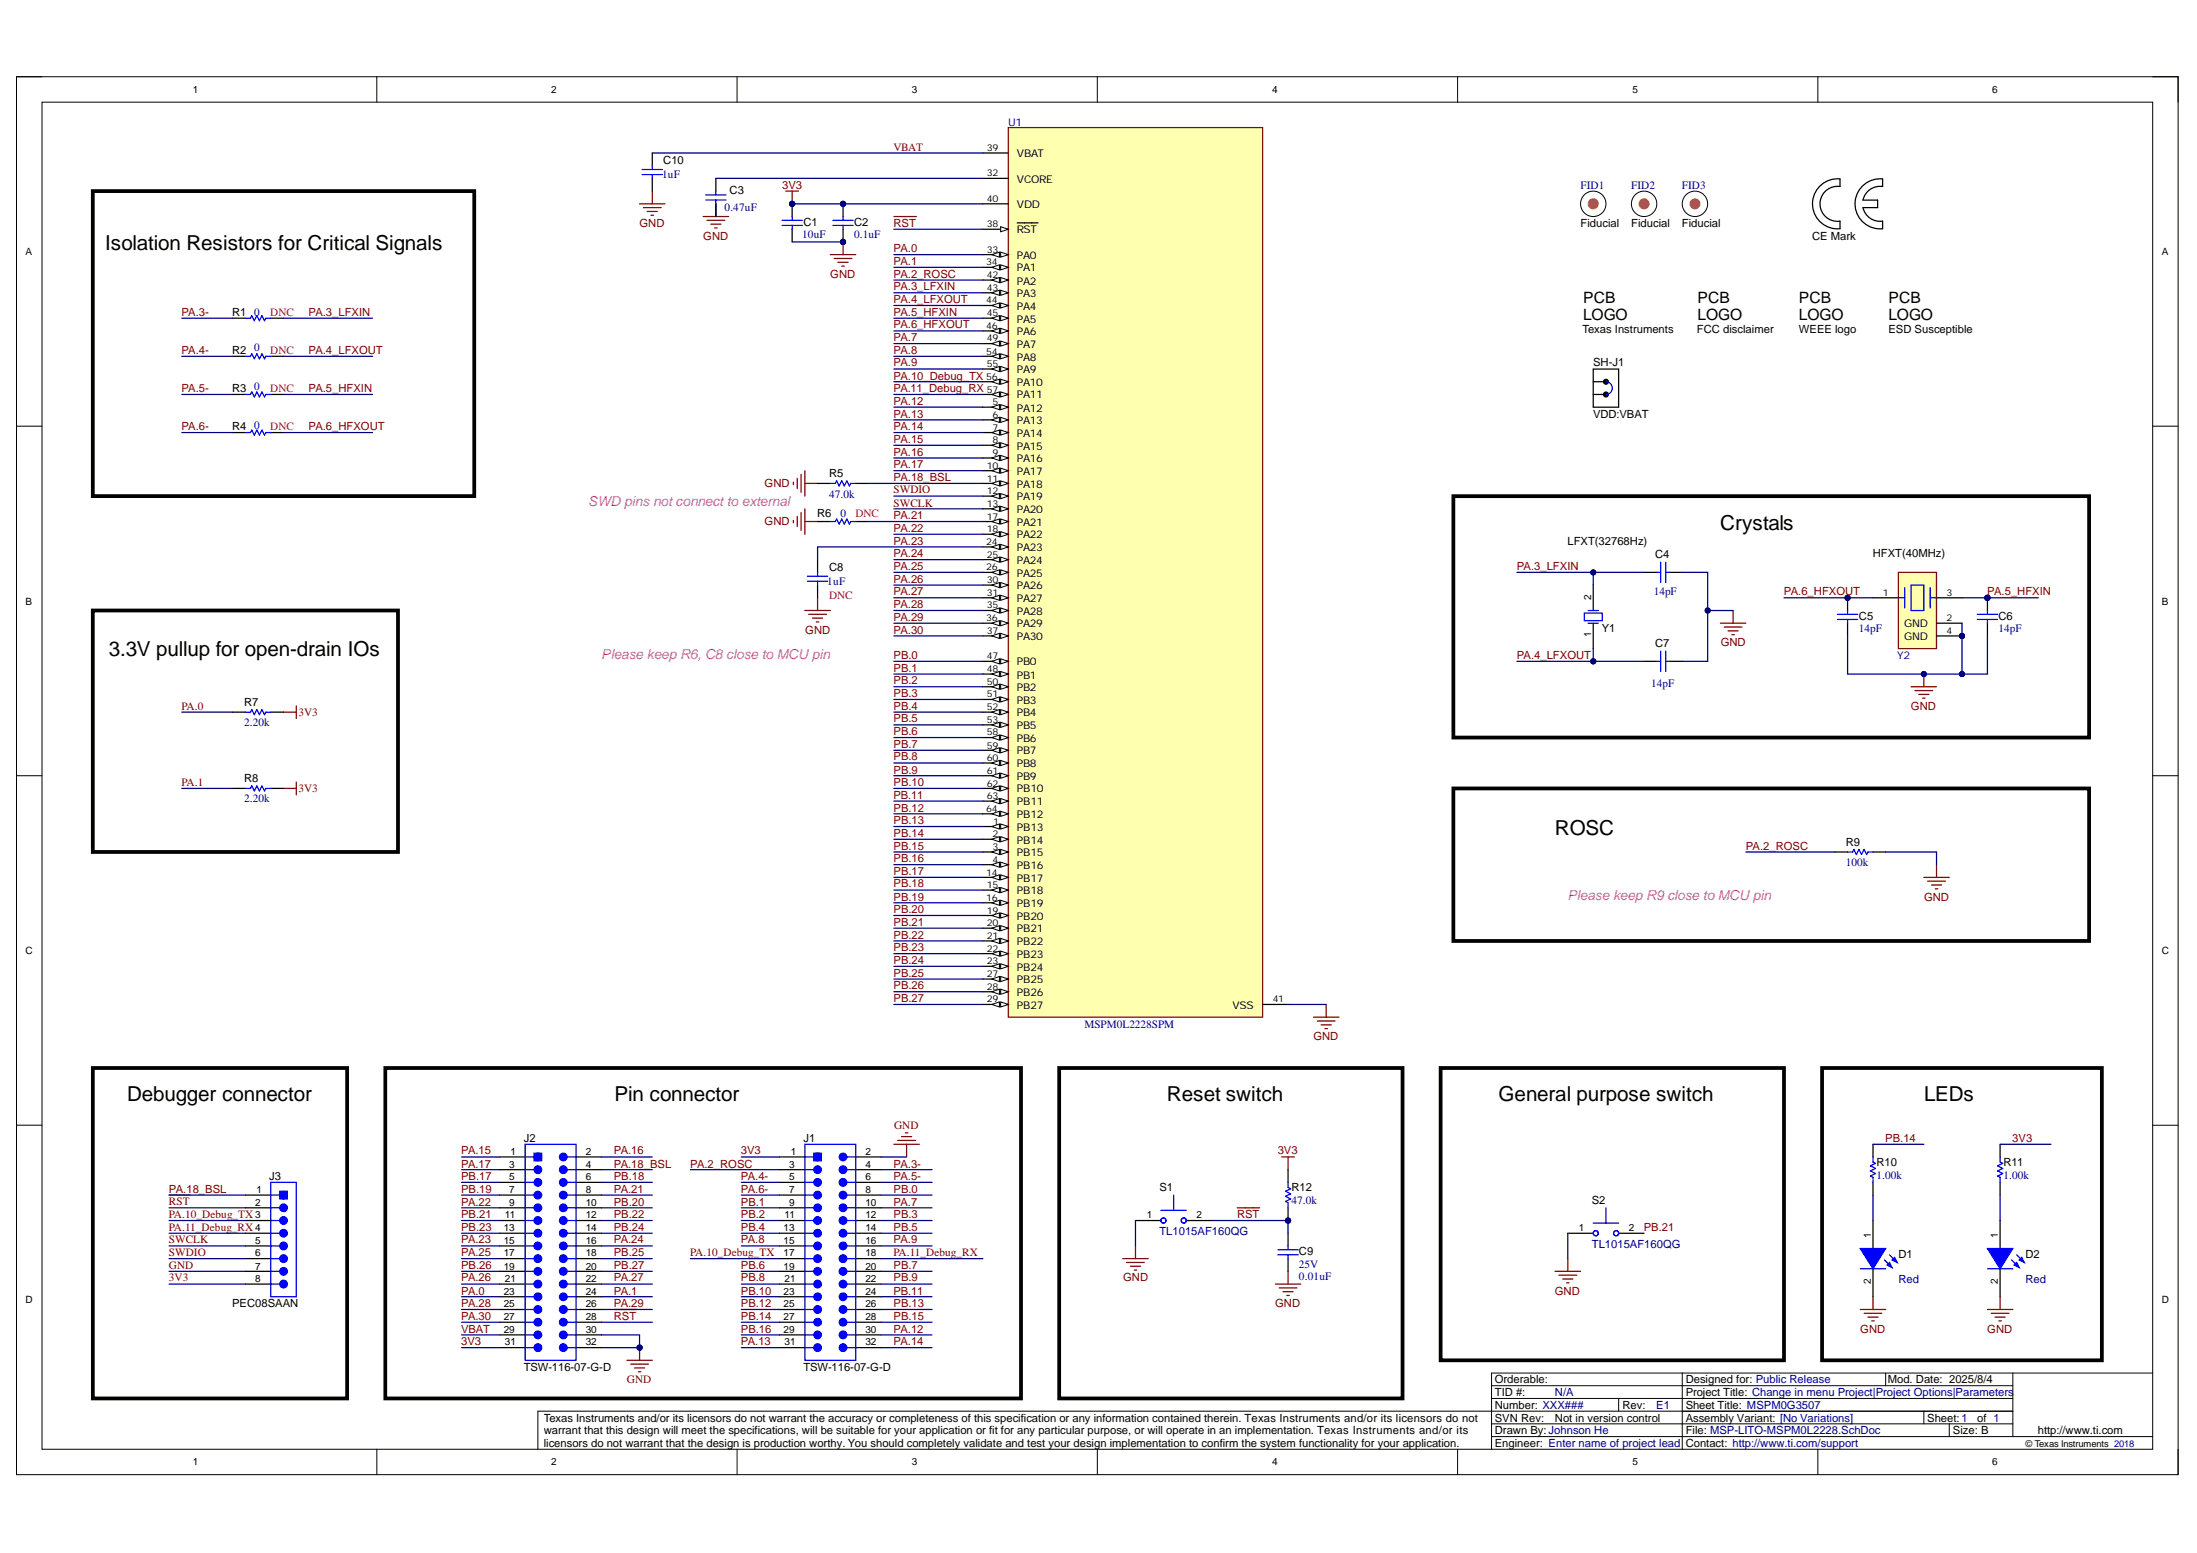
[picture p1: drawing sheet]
<svg xmlns="http://www.w3.org/2000/svg" width="297mm" height="210mm" viewBox="0 0 297 210" stroke-linecap="round" stroke-linejoin="round" font-family="sans-serif">
<defs><g id="words">
<g font-size="2.8">
<text x="14.2" y="33.8">Isolation Resistors for Critical Signals</text>
<text x="232.6" y="71.6">Crystals</text>
<text x="14.7" y="88.7">3.3V pullup for open-drain IOs</text>
<text x="210.2" y="112.8">ROSC</text>
<text x="17.2" y="148.8">Debugger connector</text>
<text x="83.1" y="148.8">Pin connector</text>
<text x="157.8" y="148.8">Reset switch</text>
<text x="202.6" y="148.8">General purpose switch</text>
<text x="260.1" y="148.8">LEDs</text>
</g>
<g font-size="2.1">
<text x="214" y="41">PCB</text>
<text x="229.5" y="41">PCB</text>
<text x="243.2" y="41">PCB</text>
<text x="255.3" y="41">PCB</text>
<text x="214" y="43.3">LOGO</text>
<text x="229.5" y="43.3">LOGO</text>
<text x="243.2" y="43.3">LOGO</text>
<text x="255.3" y="43.3">LOGO</text>
</g>
<g font-size="1.9" fill="#f0f">
<text x="79.5" y="68.4">SWD pins not connect to external</text>
<text x="81.3" y="89">Please keep R6, C8 close to MCU pin</text>
<text x="211.9" y="121.6">Please keep R9 close to MCU pin</text>
</g>
<g font-size="1.5">
<text x="89.7" y="22.2">C10</text>
<text x="98.6" y="26.2">C3</text>
<text x="108.6" y="30.5">C1</text>
<text x="115.5" y="30.5">C2</text>
<text x="213.7" y="30.7">Fiducial</text>
<text x="220.5" y="30.7">Fiducial</text>
<text x="227.4" y="30.7">Fiducial</text>
<text x="245" y="32.5">CE Mark</text>
<text x="31.4" y="42.7">R1</text>
<text x="31.4" y="47.8">R2</text>
<text x="213.9" y="45.1">Texas Instruments</text>
<text x="229.4" y="45.1">FCC disclaimer</text>
<text x="243.2" y="45.1">WEEE logo</text>
<text x="255.3" y="45.1">ESD Susceptible</text>
<text x="31.4" y="53">R3</text>
<text x="215.4" y="49.5">SH-J1</text>
<text x="31.4" y="58.2">R4</text>
<text x="215.4" y="56.5">VDD:VBAT</text>
<text x="112.1" y="64.5">R5</text>
<text x="110.5" y="69.8">R6</text>
<text x="112.1" y="77.2">C8</text>
<text x="211.9" y="73.6">LFXT(32768Hz)</text>
<text x="223.8" y="75.5">C4</text>
<text x="253.2" y="75.3">HFXT(40MHz)</text>
<text x="251.3" y="83.8">C5</text>
<text x="270.2" y="83.8">C6</text>
<text x="216.6" y="85.5">Y1</text>
<text x="223.8" y="87.5">C7</text>
<text x="33" y="95.4">R7</text>
<text x="33" y="105.7">R8</text>
<text x="249.6" y="114.3">R9</text>
<text x="70.8" y="154.3">J2</text>
<text x="108.6" y="154.3">J1</text>
<text x="36.4" y="159.5">J3</text>
<text x="156.8" y="161">S1</text>
<text x="174.6" y="161">R12</text>
<text x="253.7" y="157.6">R10</text>
<text x="270.9" y="157.6">R11</text>
<text x="215.2" y="162.7">S2</text>
<text x="175.6" y="169.6">C9</text>
<text x="256.7" y="170">D1</text>
<text x="273.8" y="170">D2</text>
<text x="31.4" y="176.7">PEC08SAAN</text>
<text x="70.8" y="185.3">TSW-116-07-G-D</text>
<text x="108.6" y="185.3">TSW-116-07-G-D</text>
<text x="202.1" y="190.4">Number: XXX###</text>
<text x="202.1" y="188.7">TID #:</text>
<text x="202.1" y="187">Orderable:</text>
<text x="219.4" y="190.4">Rev:</text>
<text x="227.9" y="190.4">Sheet Title: MSPM0G3507</text>
<text x="227.9" y="188.7">Project Title: Change in menu Project|Project Options|Parameters</text>
<text x="227.9" y="187">Designed for: Public Release</text>
<text x="255.2" y="187">Mod. Date: 2025/8/4</text>
<text x="73.5" y="192.1">Texas Instruments and/or its licensors do not warrant the accuracy or completeness of this specification or any information contained therein. Texas Instruments and/or its licensors do not</text>
<text x="73.5" y="193.8">warrant that this design will meet the specifications, will be suitable for your application or fit for any particular purpose, or will operate in an implementation. Texas Instruments and/or its</text>
<text x="73.5" y="195.6">licensors do not warrant that the design is production worthy. You should completely validate and test your design implementation to confirm the system functionality for your application.</text>
<text x="202.1" y="193.8">Drawn By: Johnson He</text>
<text x="202.1" y="195.6">Engineer: Enter name of project lead</text>
<text x="202.1" y="192.1">SVN Rev:</text>
<text x="210.2" y="192.1">Not in version control</text>
<text x="227.9" y="193.8">File: MSP-LITO-MSPM0L2228.SchDoc</text>
<text x="227.9" y="195.6">Contact: http://www.ti.com/support</text>
<text x="227.9" y="192.1">Assembly Variant: [No Variations]</text>
<text x="260.6" y="192.1">Sheet: 1</text>
<text x="264" y="193.8">Size: B</text>
<text x="267.3" y="192.1">of 1</text>
<text x="275.5" y="193.8">http://www.ti.com</text>
</g>
<g font-size="1.5" fill="#800000">
<text x="120.8" y="20.4">VBAT</text>
<text x="105.7" y="25.5">3V3</text>
<text x="86.5" y="30.7">GND</text>
<text x="95.1" y="32.4">GND</text>
<text x="120.8" y="30.7">RST</text>
<text x="120.8" y="34.1">PA.0</text>
<text x="120.8" y="35.8">PA.1</text>
<text x="112.3" y="37.5">GND</text>
<text x="120.8" y="39.2">PA.3_LFXIN</text>
<text x="120.8" y="41">PA.4_LFXOUT</text>
<text x="120.8" y="37.5">PA.2_ROSC</text>
<text x="24.5" y="42.7">PA.3-</text>
<text x="24.5" y="47.8">PA.4-</text>
<text x="41.7" y="42.7">PA.3_LFXIN</text>
<text x="41.7" y="47.8">PA.4_LFXOUT</text>
<text x="120.8" y="47.8">PA.8</text>
<text x="120.8" y="46.2">PA.7</text>
<text x="120.8" y="42.7">PA.5_HFXIN</text>
<text x="120.8" y="44.4">PA.6_HFXOUT</text>
<text x="24.5" y="53">PA.5-</text>
<text x="41.7" y="53">PA.5_HFXIN</text>
<text x="120.8" y="49.5">PA.9</text>
<text x="120.8" y="51.3">PA.10_Debug_TX</text>
<text x="120.8" y="53">PA.11_Debug_RX</text>
<text x="24.5" y="58.2">PA.6-</text>
<text x="41.7" y="58.2">PA.6_HFXOUT</text>
<text x="120.8" y="54.7">PA.12</text>
<text x="120.8" y="56.5">PA.13</text>
<text x="120.8" y="58.2">PA.14</text>
<text x="120.8" y="59.8">PA.15</text>
<text x="103.4" y="65.8">GND</text>
<text x="120.8" y="61.6">PA.16</text>
<text x="120.8" y="63.3">PA.17</text>
<text x="120.8" y="65">PA.18_BSL</text>
<text x="103.4" y="71">GND</text>
<text x="120.8" y="70.2">PA.21</text>
<text x="120.8" y="71.8">PA.22</text>
<text x="120.8" y="66.7">SWDIO</text>
<text x="120.8" y="68.5">SWCLK</text>
<text x="120.8" y="75.3">PA.24</text>
<text x="120.8" y="77">PA.25</text>
<text x="120.8" y="73.6">PA.23</text>
<text x="205.1" y="77">PA.3_LFXIN</text>
<text x="120.8" y="78.8">PA.26</text>
<text x="120.8" y="80.5">PA.27</text>
<text x="120.8" y="82.2">PA.28</text>
<text x="120.8" y="83.9">PA.29</text>
<text x="241.2" y="80.5">PA.6_HFXOUT</text>
<text x="268.7" y="80.5">PA.5_HFXIN</text>
<text x="108.9" y="85.6">GND</text>
<text x="120.8" y="85.6">PA.30</text>
<text x="120.8" y="89.1">PB.0</text>
<text x="205.1" y="89.1">PA.4_LFXOUT</text>
<text x="232.6" y="87.3">GND</text>
<text x="24.5" y="95.9">PA.0</text>
<text x="120.8" y="90.8">PB.1</text>
<text x="120.8" y="92.5">PB.2</text>
<text x="120.8" y="94.2">PB.3</text>
<text x="120.8" y="95.9">PB.4</text>
<text x="258.4" y="95.9">GND</text>
<text x="40.4" y="96.8">3V3</text>
<text x="120.8" y="97.6">PB.5</text>
<text x="120.8" y="99.4">PB.6</text>
<text x="120.8" y="101.1">PB.7</text>
<text x="24.5" y="106.3">PA.1</text>
<text x="40.4" y="107.1">3V3</text>
<text x="120.8" y="102.8">PB.8</text>
<text x="120.8" y="104.6">PB.9</text>
<text x="120.8" y="106.3">PB.10</text>
<text x="120.8" y="107.9">PB.11</text>
<text x="120.8" y="109.7">PB.12</text>
<text x="120.8" y="111.4">PB.13</text>
<text x="120.8" y="113.1">PB.14</text>
<text x="120.8" y="114.9">PB.15</text>
<text x="120.8" y="116.6">PB.16</text>
<text x="120.8" y="119.9">PB.18</text>
<text x="120.8" y="118.3">PB.17</text>
<text x="236" y="114.9">PA.2_ROSC</text>
<text x="120.8" y="125.1">PB.21</text>
<text x="120.8" y="121.7">PB.19</text>
<text x="120.8" y="123.4">PB.20</text>
<text x="260.1" y="121.7">GND</text>
<text x="120.8" y="126.9">PB.22</text>
<text x="120.8" y="128.6">PB.23</text>
<text x="120.8" y="130.3">PB.24</text>
<text x="120.8" y="133.7">PB.26</text>
<text x="120.8" y="135.4">PB.27</text>
<text x="120.8" y="132">PB.25</text>
<text x="177.6" y="140.6">GND</text>
<text x="120.9" y="152.6">GND</text>
<text x="254.9" y="154.3">PB.14</text>
<text x="272.1" y="154.3">3V3</text>
<text x="22.8" y="161.2">PA.18_BSL</text>
<text x="62.3" y="156">PA.15</text>
<text x="62.3" y="157.8">PA.17</text>
<text x="62.3" y="159.5">PB.17</text>
<text x="62.3" y="161.2">PB.19</text>
<text x="83" y="156">PA.16</text>
<text x="83" y="157.8">PA.18_BSL</text>
<text x="83" y="159.5">PB.18</text>
<text x="83" y="161.2">PA.21</text>
<text x="93.3" y="157.8">PA.2_ROSC</text>
<text x="100.2" y="156">3V3</text>
<text x="100.2" y="159.5">PA.4-</text>
<text x="100.2" y="161.2">PA.6-</text>
<text x="120.8" y="157.8">PA.3-</text>
<text x="120.8" y="159.5">PA.5-</text>
<text x="120.8" y="161.2">PB.0</text>
<text x="172.7" y="156">3V3</text>
<text x="22.8" y="162.9">RST</text>
<text x="22.8" y="164.7">PA.10_Debug_TX</text>
<text x="22.8" y="166.3">PA.11_Debug_RX</text>
<text x="62.3" y="163">PA.22</text>
<text x="62.3" y="164.7">PB.21</text>
<text x="62.3" y="166.3">PB.23</text>
<text x="83" y="163">PB.20</text>
<text x="83" y="164.7">PB.22</text>
<text x="83" y="166.3">PB.24</text>
<text x="100.2" y="163">PB.1</text>
<text x="100.2" y="164.7">PB.2</text>
<text x="100.2" y="166.3">PB.4</text>
<text x="120.8" y="163">PA.7</text>
<text x="120.8" y="164.7">PB.3</text>
<text x="120.8" y="166.3">PB.5</text>
<text x="167.3" y="164.7">RST</text>
<text x="222.2" y="166.3">PB.21</text>
<text x="22.8" y="168">SWCLK</text>
<text x="22.8" y="169.8">SWDIO</text>
<text x="22.8" y="171.5">GND</text>
<text x="22.8" y="173.2">3V3</text>
<text x="62.3" y="168">PA.23</text>
<text x="62.3" y="169.8">PA.25</text>
<text x="62.3" y="171.5">PB.26</text>
<text x="62.3" y="173.2">PA.26</text>
<text x="83" y="168">PA.24</text>
<text x="83" y="169.8">PB.25</text>
<text x="83" y="171.5">PB.27</text>
<text x="83" y="173.2">PA.27</text>
<text x="93.3" y="169.8">PA.10_Debug_TX</text>
<text x="100.2" y="168">PA.8</text>
<text x="100.2" y="171.5">PB.6</text>
<text x="100.2" y="173.2">PB.8</text>
<text x="120.8" y="168">PA.9</text>
<text x="120.8" y="169.8">PA.11_Debug_RX</text>
<text x="120.8" y="171.5">PB.7</text>
<text x="120.8" y="173.2">PB.9</text>
<text x="151.9" y="173.2">GND</text>
<text x="62.3" y="175">PA.0</text>
<text x="62.3" y="176.7">PA.28</text>
<text x="62.3" y="178.4">PA.30</text>
<text x="83" y="175">PA.1</text>
<text x="83" y="176.7">PA.29</text>
<text x="83" y="178.4">RST</text>
<text x="100.2" y="175">PB.10</text>
<text x="100.2" y="176.7">PB.12</text>
<text x="100.2" y="178.4">PB.14</text>
<text x="120.8" y="175">PB.11</text>
<text x="120.8" y="176.7">PB.13</text>
<text x="120.8" y="178.4">PB.15</text>
<text x="172.4" y="176.7">GND</text>
<text x="210.2" y="175">GND</text>
<text x="62.3" y="181.8">3V3</text>
<text x="62.3" y="180.1">VBAT</text>
<text x="100.2" y="180.1">PB.16</text>
<text x="100.2" y="181.8">PA.13</text>
<text x="120.8" y="180.1">PA.12</text>
<text x="120.8" y="181.8">PA.14</text>
<text x="251.5" y="180.1">GND</text>
<text x="268.7" y="180.1">GND</text>
<text x="84.8" y="187">GND</text>
</g>
<g font-size="1.5" fill="#000080">
<text x="89.5" y="24.1">1uF</text>
<text x="98" y="28.6">0.47uF</text>
<text x="213.7" y="25.5">FID1</text>
<text x="220.5" y="25.5">FID2</text>
<text x="227.4" y="25.5">FID3</text>
<text x="108.5" y="32.2">10uF</text>
<text x="115.5" y="32.2">0.1uF</text>
<text x="34.3" y="42.7">0</text>
<text x="34.3" y="47.5">0</text>
<text x="34.3" y="52.7">0</text>
<text x="34.3" y="58">0</text>
<text x="112.1" y="67.3">47.0k</text>
<text x="113.6" y="69.8">0</text>
<text x="111.8" y="79.1">1uF</text>
<text x="223.6" y="80.5">14pF</text>
<text x="251.3" y="85.5">14pF</text>
<text x="270.2" y="85.5">14pF</text>
<text x="223.3" y="92.8">14pF</text>
<text x="33" y="98.1">2.20k</text>
<text x="33" y="108.4">2.20k</text>
<text x="249.6" y="117.1">100k</text>
<text x="146.6" y="138.9">MSPM0L2228SPM</text>
<text x="253.7" y="159.3">1.00k</text>
<text x="270.9" y="159.3">1.00k</text>
<text x="156.8" y="166.9">TL1015AF160QG</text>
<text x="174.6" y="162.7">47.0k</text>
<text x="175.6" y="171.3">25V</text>
<text x="175.6" y="173">0.01uF</text>
<text x="215.2" y="168.6">TL1015AF160QG</text>
<text x="256.7" y="173.4">Red</text>
<text x="273.8" y="173.4">Red</text>
<text x="210.2" y="188.7">N/A</text>
<text x="223.9" y="190.4">E1</text>
</g>
<g font-size="1.5" fill="#f00">
<text x="36.5" y="42.7">DNC</text>
<text x="36.5" y="47.8">DNC</text>
<text x="36.5" y="53">DNC</text>
<text x="36.5" y="58.2">DNC</text>
<text x="115.6" y="69.8">DNC</text>
<text x="112.1" y="81">DNC</text>
</g>
<g font-size="1.4">
<text x="26.1" y="12.6">1</text>
<text x="74.5" y="12.6">2</text>
<text x="123.3" y="12.6">3</text>
<text x="172" y="12.6">4</text>
<text x="220.7" y="12.6">5</text>
<text x="269.4" y="12.6">6</text>
<text x="137.5" y="21.2">VBAT</text>
<text x="137.5" y="28.1">VDD</text>
<text x="137.5" y="24.7">VCORE</text>
<text x="3.5" y="34.5">A</text>
<text x="137.5" y="35">PA0</text>
<text x="137.5" y="31.5">RST</text>
<text x="292.3" y="34.5">A</text>
<text x="137.5" y="36.7">PA1</text>
<text x="137.5" y="38.5">PA2</text>
<text x="137.5" y="40.1">PA3</text>
<text x="137.5" y="41.8">PA4</text>
<text x="137.5" y="43.6">PA5</text>
<text x="137.5" y="45.3">PA6</text>
<text x="137.5" y="47">PA7</text>
<text x="137.5" y="48.8">PA8</text>
<text x="137.5" y="50.5">PA9</text>
<text x="137.5" y="52.2">PA10</text>
<text x="137.5" y="53.8">PA11</text>
<text x="137.5" y="55.6">PA12</text>
<text x="137.5" y="57.3">PA13</text>
<text x="137.5" y="59">PA14</text>
<text x="137.5" y="60.8">PA15</text>
<text x="137.5" y="62.5">PA16</text>
<text x="137.5" y="64.2">PA17</text>
<text x="137.5" y="65.9">PA18</text>
<text x="137.5" y="67.6">PA19</text>
<text x="137.5" y="69.3">PA20</text>
<text x="137.5" y="71.1">PA21</text>
<text x="137.5" y="72.8">PA22</text>
<text x="137.5" y="74.5">PA23</text>
<text x="137.5" y="76.2">PA24</text>
<text x="137.5" y="77.9">PA25</text>
<text x="3.5" y="81.7">B</text>
<text x="137.5" y="79.6">PA26</text>
<text x="137.5" y="81.4">PA27</text>
<text x="137.5" y="83.1">PA28</text>
<text x="215.1" y="81.1" transform="rotate(-90 215.1 81.1)">2</text>
<text x="292.3" y="81.7">B</text>
<text x="137.5" y="89.9">PB0</text>
<text x="137.5" y="84.8">PA29</text>
<text x="137.5" y="86.6">PA30</text>
<text x="215.1" y="86.1" transform="rotate(-90 215.1 86.1)">1</text>
<text x="257.4" y="84.8">GND</text>
<text x="257.4" y="86.6">GND</text>
<text x="137.5" y="91.7">PB1</text>
<text x="137.5" y="93.4">PB2</text>
<text x="137.5" y="95.1">PB3</text>
<text x="137.5" y="96.8">PB4</text>
<text x="137.5" y="98.6">PB5</text>
<text x="137.5" y="100.2">PB6</text>
<text x="137.5" y="101.9">PB7</text>
<text x="137.5" y="103.7">PB8</text>
<text x="137.5" y="105.4">PB9</text>
<text x="137.5" y="107.1">PB10</text>
<text x="137.5" y="108.9">PB11</text>
<text x="137.5" y="110.6">PB12</text>
<text x="137.5" y="112.3">PB13</text>
<text x="137.5" y="114">PB14</text>
<text x="137.5" y="115.7">PB15</text>
<text x="137.5" y="117.4">PB16</text>
<text x="137.5" y="119.2">PB17</text>
<text x="137.5" y="120.9">PB18</text>
<text x="137.5" y="122.6">PB19</text>
<text x="137.5" y="124.3">PB20</text>
<text x="3.5" y="129">C</text>
<text x="137.5" y="126">PB21</text>
<text x="137.5" y="127.7">PB22</text>
<text x="137.5" y="129.5">PB23</text>
<text x="137.5" y="131.2">PB24</text>
<text x="292.3" y="129">C</text>
<text x="137.5" y="132.9">PB25</text>
<text x="137.5" y="134.7">PB26</text>
<text x="137.5" y="136.3">PB27</text>
<text x="166.7" y="136.3">VSS</text>
<text x="34.7" y="161.3">1</text>
<text x="68.9" y="157.8">3</text>
<text x="68.9" y="159.5">5</text>
<text x="68.9" y="161.3">7</text>
<text x="69" y="156.1">1</text>
<text x="79.2" y="156.1">2</text>
<text x="79.2" y="157.8">4</text>
<text x="79.2" y="159.5">6</text>
<text x="79.2" y="161.3">8</text>
<text x="106.7" y="157.8">3</text>
<text x="106.7" y="159.5">5</text>
<text x="106.7" y="161.3">7</text>
<text x="106.9" y="156.1">1</text>
<text x="117" y="156.1">2</text>
<text x="117" y="157.8">4</text>
<text x="117" y="159.5">6</text>
<text x="117" y="161.3">8</text>
<text x="34.5" y="166.4">4</text>
<text x="34.5" y="163">2</text>
<text x="34.5" y="164.7">3</text>
<text x="68.1" y="166.4">13</text>
<text x="68.3" y="164.7">11</text>
<text x="68.9" y="163">9</text>
<text x="79.2" y="163">10</text>
<text x="79.2" y="164.7">12</text>
<text x="79.2" y="166.4">14</text>
<text x="105.9" y="166.4">13</text>
<text x="106.1" y="164.7">11</text>
<text x="106.7" y="163">9</text>
<text x="117" y="163">10</text>
<text x="117" y="164.7">12</text>
<text x="117" y="166.4">14</text>
<text x="155.1" y="164.7">1</text>
<text x="161.8" y="164.7">2</text>
<text x="213.4" y="166.4">1</text>
<text x="220.2" y="166.4">2</text>
<text x="252.9" y="167.4" transform="rotate(-90 252.9 167.4)">1</text>
<text x="270.1" y="167.4" transform="rotate(-90 270.1 167.4)">1</text>
<text x="34.5" y="168.1">5</text>
<text x="34.5" y="169.8">6</text>
<text x="34.5" y="171.6">7</text>
<text x="34.5" y="173.3">8</text>
<text x="68.1" y="168.1">15</text>
<text x="68.1" y="169.8">17</text>
<text x="68.1" y="171.6">19</text>
<text x="68.3" y="173.3">21</text>
<text x="79.2" y="168.1">16</text>
<text x="79.2" y="169.8">18</text>
<text x="79.2" y="171.6">20</text>
<text x="79.2" y="173.3">22</text>
<text x="105.9" y="168.1">15</text>
<text x="105.9" y="169.8">17</text>
<text x="105.9" y="171.6">19</text>
<text x="106.1" y="173.3">21</text>
<text x="117" y="168.1">16</text>
<text x="117" y="169.8">18</text>
<text x="117" y="171.6">20</text>
<text x="117" y="173.3">22</text>
<text x="252.9" y="173.5" transform="rotate(-90 252.9 173.5)">2</text>
<text x="270.1" y="173.5" transform="rotate(-90 270.1 173.5)">2</text>
<text x="3.5" y="176.2">D</text>
<text x="68.1" y="175">23</text>
<text x="68.1" y="176.7">25</text>
<text x="68.1" y="178.4">27</text>
<text x="79.2" y="175">24</text>
<text x="79.2" y="176.7">26</text>
<text x="79.2" y="178.4">28</text>
<text x="105.9" y="175">23</text>
<text x="105.9" y="176.7">25</text>
<text x="105.9" y="178.4">27</text>
<text x="117" y="175">24</text>
<text x="117" y="176.7">26</text>
<text x="117" y="178.4">28</text>
<text x="292.3" y="176.2">D</text>
<text x="68.1" y="180.1">29</text>
<text x="68.3" y="181.8">31</text>
<text x="79.2" y="180.1">30</text>
<text x="79.2" y="181.8">32</text>
<text x="105.9" y="180.1">29</text>
<text x="106.1" y="181.8">31</text>
<text x="117" y="180.1">30</text>
<text x="117" y="181.8">32</text>
<text x="26.1" y="198">1</text>
<text x="74.5" y="198">2</text>
<text x="123.3" y="198">3</text>
<text x="172" y="198">4</text>
<text x="220.7" y="198">5</text>
<text x="269.4" y="198">6</text>
</g>
<g font-size="1.4" fill="#000080">
<text x="136.3" y="17">U1</text>
<text x="256.5" y="89.1">Y2</text>
</g>
<g font-size="1.3">
<text x="133.4" y="20.5">39</text>
<text x="133.4" y="23.8">32</text>
<text x="133.4" y="27.3">40</text>
<text x="133.3" y="35.8">34</text>
<text x="133.4" y="34.1">33</text>
<text x="133.4" y="30.7">38</text>
<text x="133.3" y="41">44</text>
<text x="133.4" y="37.6">42</text>
<text x="133.4" y="39.3">43</text>
<text x="133.3" y="44.5">46</text>
<text x="133.3" y="47.9">54</text>
<text x="133.4" y="42.8">45</text>
<text x="133.4" y="46.2">49</text>
<text x="133.3" y="51.3">56</text>
<text x="133.4" y="49.6">55</text>
<text x="133.4" y="53.1">57</text>
<text x="134.2" y="54.8">5</text>
<text x="134.2" y="56.5">6</text>
<text x="134.2" y="58.2">7</text>
<text x="134.2" y="59.9">8</text>
<text x="133.4" y="63.4">10</text>
<text x="133.4" y="65.1">11</text>
<text x="134.2" y="61.6">9</text>
<text x="133.4" y="66.8">12</text>
<text x="133.4" y="68.6">13</text>
<text x="133.4" y="70.2">17</text>
<text x="133.4" y="71.9">18</text>
<text x="133.3" y="73.7">24</text>
<text x="133.3" y="77.1">26</text>
<text x="133.4" y="75.4">25</text>
<text x="133.3" y="83.9">36</text>
<text x="133.4" y="78.8">30</text>
<text x="133.4" y="80.6">31</text>
<text x="133.4" y="82.2">35</text>
<text x="254.6" y="80.6">1</text>
<text x="263.2" y="83.9">2</text>
<text x="263.2" y="80.6">3</text>
<text x="133.4" y="89.1">47</text>
<text x="133.4" y="85.7">37</text>
<text x="263.2" y="85.7">4</text>
<text x="133.4" y="90.9">48</text>
<text x="133.4" y="92.6">50</text>
<text x="133.4" y="94.2">51</text>
<text x="133.4" y="96">52</text>
<text x="133.4" y="97.7">53</text>
<text x="133.4" y="99.4">58</text>
<text x="133.4" y="101.2">59</text>
<text x="133.4" y="102.9">60</text>
<text x="133.4" y="104.6">61</text>
<text x="133.4" y="106.3">62</text>
<text x="133.3" y="109.7">64</text>
<text x="133.4" y="108">63</text>
<text x="134.2" y="113.2">2</text>
<text x="134.3" y="111.5">1</text>
<text x="133.3" y="118.3">14</text>
<text x="134.2" y="114.9">3</text>
<text x="134.2" y="116.6">4</text>
<text x="133.3" y="121.8">16</text>
<text x="133.4" y="120">15</text>
<text x="133.4" y="123.5">19</text>
<text x="133.4" y="125.2">20</text>
<text x="133.4" y="126.9">21</text>
<text x="133.4" y="128.7">22</text>
<text x="133.4" y="130.3">23</text>
<text x="133.4" y="132">27</text>
<text x="133.4" y="133.8">28</text>
<text x="133.4" y="135.5">29</text>
<text x="172.1" y="135.5">41</text>
<text x="273.8" y="195.6">© Texas Instruments 2018</text>
</g>
</g></defs>
<path d="M2.2 10.4h292.3v188.9h-292.3z" fill="none" stroke="#000" stroke-width=".14"/>
<path d="M5.7 13.8h285.3v182.1h-285.3z" fill-rule="evenodd" fill="#fff"/>
<g fill="none" stroke="#000" stroke-width=".14">
<path d="M2.2 10.4h3.5M5.7 13.8h285.3v182.1h-285.3zM50.9 10.4v3.4M99.7 10.4v3.4M148.4 10.4v3.4M197.1 10.4v3.4M245.8 10.4v3.4M291 10.4h3.5v3.4M2.2 57.6h3.5M291 57.6h3.5M2.2 104.8h3.5M291 104.8h3.5"/>
<path d="M2.2 152.1h3.5M291 152.1h3.5M50.9 195.9v3.4M99.7 195.9v3.4M148.4 195.9v3.4M197.1 195.9v3.4M201.7 194.2h89.3M201.7 192.4h70.4M201.7 189h70.4M201.7 187.3h70.4M218.8 189v1.7M227.4 185.6v10.3"/>
<path d="M245.8 195.9v3.4M254.9 185.6v1.7M260.1 190.7v1.7M263.5 192.4v1.8M272.1 190.7h-199.4v5.2M272.1 185.6v8.6M291 185.6h-89.3v10.3M294.5 195.9v3.4"/>
</g>
<path d="M112.3 34.4h3.4M112.8 34.9h2.4M113.3 35.4h1.4M113.8 36h.3M114 32.7v1.7" fill="none" stroke="#800000" stroke-width=".17"/>
<circle cx="114" cy="32.7" r=".34" fill="#000080"/>
<circle cx="114" cy="32.7" r=".34" fill="none" stroke="#000080" stroke-width=".14"/>
<path d="M95.1 29.3h3.4M95.6 29.8h2.4M96.1 30.3h1.4M96.6 30.8h.4M96.8 27.5v1.8" fill="none" stroke="#800000" stroke-width=".17"/>
<path d="M215.4 79.1v3.4M215.4 84.2v3.5" fill="none" stroke="#000" stroke-width=".17"/>
<path d="M214.7 82.5h1.4M214.7 84.2h1.4" fill="none" stroke="#00f" stroke-width=".17"/>
<path d="M214.2 82.9h2.4v1h-2.4z" fill-rule="evenodd" fill="#fff"/>
<path d="M214.2 82.9h2.4v1h-2.4z" fill="none" stroke="#00f" stroke-width=".17"/>
<g fill="none" stroke="#800000" stroke-width=".17">
<path d="M120.9 29.3h3M232.6 84.2h3.4M233.1 84.7h2.4M233.6 85.3h1.4M234.1 85.8h.4M234.3 82.5v1.7M260.1 118.6h3.4M260.6 119.1h2.4M261.1 119.6h1.4M261.8 116.9v1.7M177.6 137.5h3.4M178.1 138h2.4"/>
<path d="M178.6 138.5h1.4M179.1 139h.4M179.3 135.8v1.7M261.7 120.1h.3"/>
</g>
<circle cx="114" cy="27.5" r=".34" fill="#000080"/>
<circle cx="114" cy="27.5" r=".34" fill="none" stroke="#000080" stroke-width=".14"/>
<circle cx="114" cy="32.7" r=".34" fill="#000080"/>
<circle cx="114" cy="32.7" r=".34" fill="none" stroke="#000080" stroke-width=".14"/>
<path d="M114 27.5v1.8" fill="none" stroke="#000" stroke-width=".17"/>
<circle cx="114" cy="27.5" r=".34" fill="#000080"/>
<circle cx="114" cy="27.5" r=".34" fill="none" stroke="#000080" stroke-width=".14"/>
<path d="M114 31v1.7" fill="none" stroke="#000" stroke-width=".17"/>
<circle cx="114" cy="32.7" r=".34" fill="#000080"/>
<circle cx="114" cy="32.7" r=".34" fill="none" stroke="#000080" stroke-width=".14"/>
<path d="M95.4 26.3h2.8M95.4 27h2.8M96.8 25.8v.5M96.8 27v.5M112.6 29.8h2.8M112.6 30.5h2.8M114 29.3v.5M114 30.5v.5M33.2 43h.7l.1-.3 .4 .7 .3-.7 .4 .7 .3-.7 .4 .7 .1-.4h.7M33.2 48.2h.7l.1-.4 .4 .7 .3-.7 .4 .7 .3-.7 .4 .7 .1-.3h.7M33.2 53.3h.7l.1-.3 .4 .7 .3-.7 .4 .7 .3-.7 .4 .7 .1-.4h.7M112.3 70.5h.6l.2-.4 .4 .7 .3-.7 .3 .7 .4-.7 .3 .7 .2-.3h.7" fill="none" stroke="#00f" stroke-width=".17"/>
<path d="M96.8 24.1v1.7M96.8 27.5v1.8M31.5 43h1.7M31.5 48.2h1.7M31.5 53.3h1.7M36.6 43h1.7M36.6 48.2h1.7M36.6 53.3h1.7M110.5 70.5h1.8M115.7 70.5h1.7" fill="none" stroke="#000" stroke-width=".17"/>
<path d="M107.3 70.3v.4M107.8 69.8v1.4M108.3 69.3v2.4M108.8 68.8v3.4M108.8 70.5h1.7" fill="none" stroke="#800000" stroke-width=".17"/>
<path d="M136.3 17.2h34.4v120.3h-34.4z" fill-rule="evenodd" fill="#ffffb0"/>
<path d="M136.3 17.2h34.4v120.3h-34.4z" fill="none" stroke="#800000" stroke-width=".17"/>
<path d="M132.9 27.5h3.4M132.9 89.4h3.4" fill="none" stroke="#000" stroke-width=".17"/>
<path d="M135.3 89l1 .4-1 .3z" fill="#f8fcff"/>
<path d="M135.3 89l1 .4-1 .3z" fill="none" stroke="#000" stroke-width=".14"/>
<path d="M134.1 89.4l1-.4v.7z" fill="#f8fcff"/>
<path d="M134.1 89.4l1-.4v.7z" fill="none" stroke="#000" stroke-width=".14"/>
<path d="M132.9 91.1h3.4" fill="none" stroke="#000" stroke-width=".17"/>
<path d="M135.3 90.8l1 .3-1 .3z" fill="#f8fcff"/>
<path d="M135.3 90.8l1 .3-1 .3z" fill="none" stroke="#000" stroke-width=".14"/>
<path d="M134.1 91.1l1-.3v.6z" fill="#f8fcff"/>
<path d="M134.1 91.1l1-.3v.6z" fill="none" stroke="#000" stroke-width=".14"/>
<path d="M132.9 92.8h3.4" fill="none" stroke="#000" stroke-width=".17"/>
<path d="M135.3 92.5l1 .3-1 .4z" fill="#f8fcff"/>
<path d="M135.3 92.5l1 .3-1 .4z" fill="none" stroke="#000" stroke-width=".14"/>
<path d="M134.1 92.8l1-.3v.7z" fill="#f8fcff"/>
<path d="M134.1 92.8l1-.3v.7z" fill="none" stroke="#000" stroke-width=".14"/>
<path d="M132.9 94.5h3.4" fill="none" stroke="#000" stroke-width=".17"/>
<path d="M135.3 94.2l1 .3-1 .4z" fill="#f8fcff"/>
<path d="M135.3 94.2l1 .3-1 .4z" fill="none" stroke="#000" stroke-width=".14"/>
<path d="M134.1 94.5l1-.3v.7z" fill="#f8fcff"/>
<path d="M134.1 94.5l1-.3v.7z" fill="none" stroke="#000" stroke-width=".14"/>
<path d="M132.9 96.3h3.4" fill="none" stroke="#000" stroke-width=".17"/>
<path d="M135.3 95.9l1 .4-1 .3z" fill="#f8fcff"/>
<path d="M135.3 95.9l1 .4-1 .3z" fill="none" stroke="#000" stroke-width=".14"/>
<path d="M134.1 96.3l1-.4v.7z" fill="#f8fcff"/>
<path d="M134.1 96.3l1-.4v.7z" fill="none" stroke="#000" stroke-width=".14"/>
<path d="M132.9 98h3.4" fill="none" stroke="#000" stroke-width=".17"/>
<path d="M135.3 97.6l1 .4-1 .3z" fill="#f8fcff"/>
<path d="M135.3 97.6l1 .4-1 .3z" fill="none" stroke="#000" stroke-width=".14"/>
<path d="M134.1 98l1-.4v.7z" fill="#f8fcff"/>
<path d="M134.1 98l1-.4v.7z" fill="none" stroke="#000" stroke-width=".14"/>
<path d="M132.9 99.7h3.4" fill="none" stroke="#000" stroke-width=".17"/>
<path d="M135.3 99.3l1 .4-1 .3z" fill="#f8fcff"/>
<path d="M135.3 99.3l1 .4-1 .3z" fill="none" stroke="#000" stroke-width=".14"/>
<path d="M134.1 99.7l1-.4v.7z" fill="#f8fcff"/>
<path d="M134.1 99.7l1-.4v.7z" fill="none" stroke="#000" stroke-width=".14"/>
<path d="M132.9 101.4h3.4" fill="none" stroke="#000" stroke-width=".17"/>
<path d="M135.3 101.1l1 .3-1 .4z" fill="#f8fcff"/>
<path d="M135.3 101.1l1 .3-1 .4z" fill="none" stroke="#000" stroke-width=".14"/>
<path d="M134.1 101.4l1-.3v.7z" fill="#f8fcff"/>
<path d="M134.1 101.4l1-.3v.7z" fill="none" stroke="#000" stroke-width=".14"/>
<path d="M132.9 103.1h3.4" fill="none" stroke="#000" stroke-width=".17"/>
<path d="M135.3 102.8l1 .3-1 .4z" fill="#f8fcff"/>
<path d="M135.3 102.8l1 .3-1 .4z" fill="none" stroke="#000" stroke-width=".14"/>
<path d="M134.1 103.1l1-.3v.7z" fill="#f8fcff"/>
<path d="M134.1 103.1l1-.3v.7z" fill="none" stroke="#000" stroke-width=".14"/>
<path d="M132.9 104.8h3.4" fill="none" stroke="#000" stroke-width=".17"/>
<path d="M135.3 104.5l1 .3-1 .4z" fill="#f8fcff"/>
<path d="M135.3 104.5l1 .3-1 .4z" fill="none" stroke="#000" stroke-width=".14"/>
<path d="M134.1 104.8l1-.3v.7z" fill="#f8fcff"/>
<path d="M134.1 104.8l1-.3v.7z" fill="none" stroke="#000" stroke-width=".14"/>
<path d="M132.9 106.6h3.4" fill="none" stroke="#000" stroke-width=".17"/>
<path d="M135.3 106.2l1 .4-1 .3z" fill="#f8fcff"/>
<path d="M135.3 106.2l1 .4-1 .3z" fill="none" stroke="#000" stroke-width=".14"/>
<path d="M134.1 106.6l1-.4v.7z" fill="#f8fcff"/>
<path d="M134.1 106.6l1-.4v.7z" fill="none" stroke="#000" stroke-width=".14"/>
<path d="M132.9 108.3h3.4" fill="none" stroke="#000" stroke-width=".17"/>
<path d="M135.3 107.9l1 .4-1 .3z" fill="#f8fcff"/>
<path d="M135.3 107.9l1 .4-1 .3z" fill="none" stroke="#000" stroke-width=".14"/>
<path d="M134.1 108.3l1-.4v.7z" fill="#f8fcff"/>
<path d="M134.1 108.3l1-.4v.7z" fill="none" stroke="#000" stroke-width=".14"/>
<path d="M132.9 110h3.4" fill="none" stroke="#000" stroke-width=".17"/>
<path d="M135.3 109.7l1 .3-1 .3z" fill="#f8fcff"/>
<path d="M135.3 109.7l1 .3-1 .3z" fill="none" stroke="#000" stroke-width=".14"/>
<path d="M134.1 110l1-.3v.6z" fill="#f8fcff"/>
<path d="M134.1 110l1-.3v.6z" fill="none" stroke="#000" stroke-width=".14"/>
<path d="M132.9 111.7h3.4" fill="none" stroke="#000" stroke-width=".17"/>
<path d="M135.3 111.4l1 .3-1 .4z" fill="#f8fcff"/>
<path d="M135.3 111.4l1 .3-1 .4z" fill="none" stroke="#000" stroke-width=".14"/>
<path d="M134.1 111.7l1-.3v.7z" fill="#f8fcff"/>
<path d="M134.1 111.7l1-.3v.7z" fill="none" stroke="#000" stroke-width=".14"/>
<path d="M132.9 113.4h3.4" fill="none" stroke="#000" stroke-width=".17"/>
<path d="M135.3 113.1l1 .3-1 .4z" fill="#f8fcff"/>
<path d="M135.3 113.1l1 .3-1 .4z" fill="none" stroke="#000" stroke-width=".14"/>
<path d="M134.1 113.4l1-.3v.7z" fill="#f8fcff"/>
<path d="M134.1 113.4l1-.3v.7z" fill="none" stroke="#000" stroke-width=".14"/>
<path d="M132.9 115.2h3.4" fill="none" stroke="#000" stroke-width=".17"/>
<path d="M135.3 114.8l1 .4-1 .3z" fill="#f8fcff"/>
<path d="M135.3 114.8l1 .4-1 .3z" fill="none" stroke="#000" stroke-width=".14"/>
<path d="M134.1 115.2l1-.4v.7z" fill="#f8fcff"/>
<path d="M134.1 115.2l1-.4v.7z" fill="none" stroke="#000" stroke-width=".14"/>
<path d="M132.9 116.9h3.4" fill="none" stroke="#000" stroke-width=".17"/>
<path d="M135.3 116.5l1 .4-1 .3z" fill="#f8fcff"/>
<path d="M135.3 116.5l1 .4-1 .3z" fill="none" stroke="#000" stroke-width=".14"/>
<path d="M134.1 116.9l1-.4v.7z" fill="#f8fcff"/>
<path d="M134.1 116.9l1-.4v.7z" fill="none" stroke="#000" stroke-width=".14"/>
<path d="M132.9 118.6h3.4" fill="none" stroke="#000" stroke-width=".17"/>
<path d="M135.3 118.2l1 .4-1 .3z" fill="#f8fcff"/>
<path d="M135.3 118.2l1 .4-1 .3z" fill="none" stroke="#000" stroke-width=".14"/>
<path d="M134.1 118.6l1-.4v.7z" fill="#f8fcff"/>
<path d="M134.1 118.6l1-.4v.7z" fill="none" stroke="#000" stroke-width=".14"/>
<path d="M132.9 120.3h3.4" fill="none" stroke="#000" stroke-width=".17"/>
<path d="M135.3 120l1 .3-1 .3z" fill="#f8fcff"/>
<path d="M135.3 120l1 .3-1 .3z" fill="none" stroke="#000" stroke-width=".14"/>
<path d="M134.1 120.3l1-.3v.6z" fill="#f8fcff"/>
<path d="M134.1 120.3l1-.3v.6z" fill="none" stroke="#000" stroke-width=".14"/>
<path d="M132.9 122h3.4" fill="none" stroke="#000" stroke-width=".17"/>
<path d="M135.3 121.7l1 .3-1 .4z" fill="#f8fcff"/>
<path d="M135.3 121.7l1 .3-1 .4z" fill="none" stroke="#000" stroke-width=".14"/>
<path d="M134.1 122l1-.3v.7z" fill="#f8fcff"/>
<path d="M134.1 122l1-.3v.7z" fill="none" stroke="#000" stroke-width=".14"/>
<path d="M132.9 123.7h3.4" fill="none" stroke="#000" stroke-width=".17"/>
<path d="M135.3 123.4l1 .3-1 .4z" fill="#f8fcff"/>
<path d="M135.3 123.4l1 .3-1 .4z" fill="none" stroke="#000" stroke-width=".14"/>
<path d="M134.1 123.7l1-.3v.7z" fill="#f8fcff"/>
<path d="M134.1 123.7l1-.3v.7z" fill="none" stroke="#000" stroke-width=".14"/>
<path d="M132.9 125.5h3.4" fill="none" stroke="#000" stroke-width=".17"/>
<path d="M135.3 125.1l1 .4-1 .3z" fill="#f8fcff"/>
<path d="M135.3 125.1l1 .4-1 .3z" fill="none" stroke="#000" stroke-width=".14"/>
<path d="M134.1 125.5l1-.4v.7z" fill="#f8fcff"/>
<path d="M134.1 125.5l1-.4v.7z" fill="none" stroke="#000" stroke-width=".14"/>
<path d="M132.9 127.2h3.4" fill="none" stroke="#000" stroke-width=".17"/>
<path d="M135.3 126.8l1 .4-1 .3z" fill="#f8fcff"/>
<path d="M135.3 126.8l1 .4-1 .3z" fill="none" stroke="#000" stroke-width=".14"/>
<path d="M134.1 127.2l1-.4v.7z" fill="#f8fcff"/>
<path d="M134.1 127.2l1-.4v.7z" fill="none" stroke="#000" stroke-width=".14"/>
<path d="M132.9 128.9h3.4" fill="none" stroke="#000" stroke-width=".17"/>
<path d="M135.3 128.5l1 .4-1 .3z" fill="#f8fcff"/>
<path d="M135.3 128.5l1 .4-1 .3z" fill="none" stroke="#000" stroke-width=".14"/>
<path d="M134.1 128.9l1-.4v.7z" fill="#f8fcff"/>
<path d="M134.1 128.9l1-.4v.7z" fill="none" stroke="#000" stroke-width=".14"/>
<path d="M132.9 130.6h3.4" fill="none" stroke="#000" stroke-width=".17"/>
<path d="M135.3 130.3l1 .3-1 .4z" fill="#f8fcff"/>
<path d="M135.3 130.3l1 .3-1 .4z" fill="none" stroke="#000" stroke-width=".14"/>
<path d="M134.1 130.6l1-.3v.7z" fill="#f8fcff"/>
<path d="M134.1 130.6l1-.3v.7z" fill="none" stroke="#000" stroke-width=".14"/>
<path d="M132.9 132.3h3.4" fill="none" stroke="#000" stroke-width=".17"/>
<path d="M135.3 132l1 .3-1 .4z" fill="#f8fcff"/>
<path d="M135.3 132l1 .3-1 .4z" fill="none" stroke="#000" stroke-width=".14"/>
<path d="M134.1 132.3l1-.3v.7z" fill="#f8fcff"/>
<path d="M134.1 132.3l1-.3v.7z" fill="none" stroke="#000" stroke-width=".14"/>
<path d="M132.9 134h3.4" fill="none" stroke="#000" stroke-width=".17"/>
<path d="M135.3 133.7l1 .3-1 .4z" fill="#f8fcff"/>
<path d="M135.3 133.7l1 .3-1 .4z" fill="none" stroke="#000" stroke-width=".14"/>
<path d="M134.1 134l1-.3v.7z" fill="#f8fcff"/>
<path d="M134.1 134l1-.3v.7z" fill="none" stroke="#000" stroke-width=".14"/>
<path d="M132.9 135.8h3.4" fill="none" stroke="#000" stroke-width=".17"/>
<path d="M135.3 135.4l1 .4-1 .3z" fill="#f8fcff"/>
<path d="M135.3 135.4l1 .4-1 .3z" fill="none" stroke="#000" stroke-width=".14"/>
<path d="M134.1 135.8l1-.4v.7z" fill="#f8fcff"/>
<path d="M134.1 135.8l1-.4v.7z" fill="none" stroke="#000" stroke-width=".14"/>
<path d="M132.9 34.4h3.4" fill="none" stroke="#000" stroke-width=".17"/>
<path d="M135.3 34.1l1 .3-1 .4z" fill="#f8fcff"/>
<path d="M135.3 34.1l1 .3-1 .4z" fill="none" stroke="#000" stroke-width=".14"/>
<path d="M134.1 34.4l1-.3v.7z" fill="#f8fcff"/>
<path d="M134.1 34.4l1-.3v.7z" fill="none" stroke="#000" stroke-width=".14"/>
<path d="M132.9 36.1h3.4" fill="none" stroke="#000" stroke-width=".17"/>
<path d="M135.3 35.8l1 .3-1 .4z" fill="#f8fcff"/>
<path d="M135.3 35.8l1 .3-1 .4z" fill="none" stroke="#000" stroke-width=".14"/>
<path d="M134.1 36.1l1-.3v.7z" fill="#f8fcff"/>
<path d="M134.1 36.1l1-.3v.7z" fill="none" stroke="#000" stroke-width=".14"/>
<path d="M132.9 37.9h3.4" fill="none" stroke="#000" stroke-width=".17"/>
<path d="M135.3 37.5l1 .4-1 .3z" fill="#f8fcff"/>
<path d="M135.3 37.5l1 .4-1 .3z" fill="none" stroke="#000" stroke-width=".14"/>
<path d="M134.1 37.9l1-.4v.7z" fill="#f8fcff"/>
<path d="M134.1 37.9l1-.4v.7z" fill="none" stroke="#000" stroke-width=".14"/>
<path d="M132.9 39.6h3.4" fill="none" stroke="#000" stroke-width=".17"/>
<path d="M135.3 39.2l1 .4-1 .3z" fill="#f8fcff"/>
<path d="M135.3 39.2l1 .4-1 .3z" fill="none" stroke="#000" stroke-width=".14"/>
<path d="M134.1 39.6l1-.4v.7z" fill="#f8fcff"/>
<path d="M134.1 39.6l1-.4v.7z" fill="none" stroke="#000" stroke-width=".14"/>
<path d="M132.9 41.3h3.4" fill="none" stroke="#000" stroke-width=".17"/>
<path d="M135.3 40.9l1 .4-1 .3z" fill="#f8fcff"/>
<path d="M135.3 40.9l1 .4-1 .3z" fill="none" stroke="#000" stroke-width=".14"/>
<path d="M134.1 41.3l1-.4v.7z" fill="#f8fcff"/>
<path d="M134.1 41.3l1-.4v.7z" fill="none" stroke="#000" stroke-width=".14"/>
<path d="M132.9 43h3.4" fill="none" stroke="#000" stroke-width=".17"/>
<path d="M135.3 42.7l1 .3-1 .4z" fill="#f8fcff"/>
<path d="M135.3 42.7l1 .3-1 .4z" fill="none" stroke="#000" stroke-width=".14"/>
<path d="M134.1 43l1-.3v.7z" fill="#f8fcff"/>
<path d="M134.1 43l1-.3v.7z" fill="none" stroke="#000" stroke-width=".14"/>
<path d="M132.9 44.7h3.4" fill="none" stroke="#000" stroke-width=".17"/>
<path d="M135.3 44.4l1 .3-1 .4z" fill="#f8fcff"/>
<path d="M135.3 44.4l1 .3-1 .4z" fill="none" stroke="#000" stroke-width=".14"/>
<path d="M134.1 44.7l1-.3v.7z" fill="#f8fcff"/>
<path d="M134.1 44.7l1-.3v.7z" fill="none" stroke="#000" stroke-width=".14"/>
<path d="M132.9 46.4h3.4" fill="none" stroke="#000" stroke-width=".17"/>
<path d="M135.3 46.1l1 .3-1 .4z" fill="#f8fcff"/>
<path d="M135.3 46.1l1 .3-1 .4z" fill="none" stroke="#000" stroke-width=".14"/>
<path d="M134.1 46.4l1-.3v.7z" fill="#f8fcff"/>
<path d="M134.1 46.4l1-.3v.7z" fill="none" stroke="#000" stroke-width=".14"/>
<path d="M132.9 48.2h3.4" fill="none" stroke="#000" stroke-width=".17"/>
<path d="M135.3 47.8l1 .4-1 .3z" fill="#f8fcff"/>
<path d="M135.3 47.8l1 .4-1 .3z" fill="none" stroke="#000" stroke-width=".14"/>
<path d="M134.1 48.2l1-.4v.7z" fill="#f8fcff"/>
<path d="M134.1 48.2l1-.4v.7z" fill="none" stroke="#000" stroke-width=".14"/>
<path d="M132.9 49.9h3.4" fill="none" stroke="#000" stroke-width=".17"/>
<path d="M135.3 49.5l1 .4-1 .3z" fill="#f8fcff"/>
<path d="M135.3 49.5l1 .4-1 .3z" fill="none" stroke="#000" stroke-width=".14"/>
<path d="M134.1 49.9l1-.4v.7z" fill="#f8fcff"/>
<path d="M134.1 49.9l1-.4v.7z" fill="none" stroke="#000" stroke-width=".14"/>
<path d="M132.9 51.6h3.4" fill="none" stroke="#000" stroke-width=".17"/>
<path d="M135.3 51.2l1 .4-1 .3z" fill="#f8fcff"/>
<path d="M135.3 51.2l1 .4-1 .3z" fill="none" stroke="#000" stroke-width=".14"/>
<path d="M134.1 51.6l1-.4v.7z" fill="#f8fcff"/>
<path d="M134.1 51.6l1-.4v.7z" fill="none" stroke="#000" stroke-width=".14"/>
<path d="M132.9 53.3h3.4" fill="none" stroke="#000" stroke-width=".17"/>
<path d="M135.3 53l1 .3-1 .4z" fill="#f8fcff"/>
<path d="M135.3 53l1 .3-1 .4z" fill="none" stroke="#000" stroke-width=".14"/>
<path d="M134.1 53.3l1-.3v.7z" fill="#f8fcff"/>
<path d="M134.1 53.3l1-.3v.7z" fill="none" stroke="#000" stroke-width=".14"/>
<path d="M132.9 55h3.4" fill="none" stroke="#000" stroke-width=".17"/>
<path d="M135.3 54.7l1 .3-1 .4z" fill="#f8fcff"/>
<path d="M135.3 54.7l1 .3-1 .4z" fill="none" stroke="#000" stroke-width=".14"/>
<path d="M134.1 55l1-.3v.7z" fill="#f8fcff"/>
<path d="M134.1 55l1-.3v.7z" fill="none" stroke="#000" stroke-width=".14"/>
<path d="M132.9 56.7h3.4" fill="none" stroke="#000" stroke-width=".17"/>
<path d="M135.3 56.4l1 .3-1 .4z" fill="#f8fcff"/>
<path d="M135.3 56.4l1 .3-1 .4z" fill="none" stroke="#000" stroke-width=".14"/>
<path d="M134.1 56.7l1-.3v.7z" fill="#f8fcff"/>
<path d="M134.1 56.7l1-.3v.7z" fill="none" stroke="#000" stroke-width=".14"/>
<path d="M132.9 58.5h3.4" fill="none" stroke="#000" stroke-width=".17"/>
<path d="M135.3 58.1l1 .4-1 .3z" fill="#f8fcff"/>
<path d="M135.3 58.1l1 .4-1 .3z" fill="none" stroke="#000" stroke-width=".14"/>
<path d="M134.1 58.5l1-.4v.7z" fill="#f8fcff"/>
<path d="M134.1 58.5l1-.4v.7z" fill="none" stroke="#000" stroke-width=".14"/>
<path d="M132.9 60.2h3.4" fill="none" stroke="#000" stroke-width=".17"/>
<path d="M135.3 59.8l1 .4-1 .3z" fill="#f8fcff"/>
<path d="M135.3 59.8l1 .4-1 .3z" fill="none" stroke="#000" stroke-width=".14"/>
<path d="M134.1 60.2l1-.4v.7z" fill="#f8fcff"/>
<path d="M134.1 60.2l1-.4v.7z" fill="none" stroke="#000" stroke-width=".14"/>
<path d="M132.9 61.9h3.4" fill="none" stroke="#000" stroke-width=".17"/>
<path d="M135.3 61.6l1 .3-1 .3z" fill="#f8fcff"/>
<path d="M135.3 61.6l1 .3-1 .3z" fill="none" stroke="#000" stroke-width=".14"/>
<path d="M134.1 61.9l1-.3v.6z" fill="#f8fcff"/>
<path d="M134.1 61.9l1-.3v.6z" fill="none" stroke="#000" stroke-width=".14"/>
<path d="M132.9 63.6h3.4" fill="none" stroke="#000" stroke-width=".17"/>
<path d="M135.3 63.3l1 .3-1 .4z" fill="#f8fcff"/>
<path d="M135.3 63.3l1 .3-1 .4z" fill="none" stroke="#000" stroke-width=".14"/>
<path d="M134.1 63.6l1-.3v.7z" fill="#f8fcff"/>
<path d="M134.1 63.6l1-.3v.7z" fill="none" stroke="#000" stroke-width=".14"/>
<path d="M132.9 65.3h3.4" fill="none" stroke="#000" stroke-width=".17"/>
<path d="M135.3 65l1 .3-1 .4z" fill="#f8fcff"/>
<path d="M135.3 65l1 .3-1 .4z" fill="none" stroke="#000" stroke-width=".14"/>
<path d="M134.1 65.3l1-.3v.7z" fill="#f8fcff"/>
<path d="M134.1 65.3l1-.3v.7z" fill="none" stroke="#000" stroke-width=".14"/>
<path d="M132.9 67.1h3.4" fill="none" stroke="#000" stroke-width=".17"/>
<path d="M135.3 66.7l1 .4-1 .3z" fill="#f8fcff"/>
<path d="M135.3 66.7l1 .4-1 .3z" fill="none" stroke="#000" stroke-width=".14"/>
<path d="M134.1 67.1l1-.4v.7z" fill="#f8fcff"/>
<path d="M134.1 67.1l1-.4v.7z" fill="none" stroke="#000" stroke-width=".14"/>
<path d="M132.9 68.8h3.4" fill="none" stroke="#000" stroke-width=".17"/>
<path d="M135.3 68.4l1 .4-1 .3z" fill="#f8fcff"/>
<path d="M135.3 68.4l1 .4-1 .3z" fill="none" stroke="#000" stroke-width=".14"/>
<path d="M134.1 68.8l1-.4v.7z" fill="#f8fcff"/>
<path d="M134.1 68.8l1-.4v.7z" fill="none" stroke="#000" stroke-width=".14"/>
<path d="M132.9 70.5h3.4" fill="none" stroke="#000" stroke-width=".17"/>
<path d="M135.3 70.1l1 .4-1 .3z" fill="#f8fcff"/>
<path d="M135.3 70.1l1 .4-1 .3z" fill="none" stroke="#000" stroke-width=".14"/>
<path d="M134.1 70.5l1-.4v.7z" fill="#f8fcff"/>
<path d="M134.1 70.5l1-.4v.7z" fill="none" stroke="#000" stroke-width=".14"/>
<path d="M132.9 72.2h3.4" fill="none" stroke="#000" stroke-width=".17"/>
<path d="M135.3 71.9l1 .3-1 .4z" fill="#f8fcff"/>
<path d="M135.3 71.9l1 .3-1 .4z" fill="none" stroke="#000" stroke-width=".14"/>
<path d="M134.1 72.2l1-.3v.7z" fill="#f8fcff"/>
<path d="M134.1 72.2l1-.3v.7z" fill="none" stroke="#000" stroke-width=".14"/>
<path d="M132.9 73.9h3.4" fill="none" stroke="#000" stroke-width=".17"/>
<path d="M135.3 73.6l1 .3-1 .4z" fill="#f8fcff"/>
<path d="M135.3 73.6l1 .3-1 .4z" fill="none" stroke="#000" stroke-width=".14"/>
<path d="M134.1 73.9l1-.3v.7z" fill="#f8fcff"/>
<path d="M134.1 73.9l1-.3v.7z" fill="none" stroke="#000" stroke-width=".14"/>
<path d="M132.9 75.6h3.4" fill="none" stroke="#000" stroke-width=".17"/>
<path d="M135.3 75.3l1 .3-1 .4z" fill="#f8fcff"/>
<path d="M135.3 75.3l1 .3-1 .4z" fill="none" stroke="#000" stroke-width=".14"/>
<path d="M134.1 75.6l1-.3v.7z" fill="#f8fcff"/>
<path d="M134.1 75.6l1-.3v.7z" fill="none" stroke="#000" stroke-width=".14"/>
<path d="M132.9 77.4h3.4" fill="none" stroke="#000" stroke-width=".17"/>
<path d="M135.3 77l1 .4-1 .3z" fill="#f8fcff"/>
<path d="M135.3 77l1 .4-1 .3z" fill="none" stroke="#000" stroke-width=".14"/>
<path d="M134.1 77.4l1-.4v.7z" fill="#f8fcff"/>
<path d="M134.1 77.4l1-.4v.7z" fill="none" stroke="#000" stroke-width=".14"/>
<path d="M132.9 79.1h3.4" fill="none" stroke="#000" stroke-width=".17"/>
<path d="M135.3 78.7l1 .4-1 .3z" fill="#f8fcff"/>
<path d="M135.3 78.7l1 .4-1 .3z" fill="none" stroke="#000" stroke-width=".14"/>
<path d="M134.1 79.1l1-.4v.7z" fill="#f8fcff"/>
<path d="M134.1 79.1l1-.4v.7z" fill="none" stroke="#000" stroke-width=".14"/>
<path d="M132.9 80.8h3.4" fill="none" stroke="#000" stroke-width=".17"/>
<path d="M135.3 80.5l1 .3-1 .3z" fill="#f8fcff"/>
<path d="M135.3 80.5l1 .3-1 .3z" fill="none" stroke="#000" stroke-width=".14"/>
<path d="M134.1 80.8l1-.3v.6z" fill="#f8fcff"/>
<path d="M134.1 80.8l1-.3v.6z" fill="none" stroke="#000" stroke-width=".14"/>
<path d="M132.9 82.5h3.4" fill="none" stroke="#000" stroke-width=".17"/>
<path d="M135.3 82.2l1 .3-1 .4z" fill="#f8fcff"/>
<path d="M135.3 82.2l1 .3-1 .4z" fill="none" stroke="#000" stroke-width=".14"/>
<path d="M134.1 82.5l1-.3v.7z" fill="#f8fcff"/>
<path d="M134.1 82.5l1-.3v.7z" fill="none" stroke="#000" stroke-width=".14"/>
<path d="M132.9 84.2h3.4" fill="none" stroke="#000" stroke-width=".17"/>
<path d="M135.3 83.9l1 .3-1 .4z" fill="#f8fcff"/>
<path d="M135.3 83.9l1 .3-1 .4z" fill="none" stroke="#000" stroke-width=".14"/>
<path d="M134.1 84.2l1-.3v.7z" fill="#f8fcff"/>
<path d="M134.1 84.2l1-.3v.7z" fill="none" stroke="#000" stroke-width=".14"/>
<path d="M132.9 85.9h3.4" fill="none" stroke="#000" stroke-width=".17"/>
<path d="M135.3 85.6l1 .3-1 .4z" fill="#f8fcff"/>
<path d="M135.3 85.6l1 .3-1 .4z" fill="none" stroke="#000" stroke-width=".14"/>
<path d="M134.1 85.9l1-.3v.7z" fill="#f8fcff"/>
<path d="M134.1 85.9l1-.3v.7z" fill="none" stroke="#000" stroke-width=".14"/>
<path d="M132.9 20.7h3.4M132.9 31h3.4" fill="none" stroke="#000" stroke-width=".17"/>
<path d="M135.3 30.6l1 .4-1 .3z" fill="#f8fcff"/>
<path d="M135.3 30.6l1 .4-1 .3z" fill="none" stroke="#000" stroke-width=".14"/>
<path d="M132.9 24.1h3.4M137.5 30.1h2.9M170.7 135.8h3.4" fill="none" stroke="#000" stroke-width=".17"/>
<path d="M258.4 92.8h3.4M258.9 93.3h2.4M259.4 93.9h1.4M259.9 94.4h.4M260.1 91.1v1.7" fill="none" stroke="#800000" stroke-width=".17"/>
<circle cx="260.1" cy="91.1" r=".35" fill="#000080"/>
<circle cx="260.1" cy="91.1" r=".35" fill="none" stroke="#000080" stroke-width=".14"/>
<circle cx="265.3" cy="85.9" r=".35" fill="#000080"/>
<circle cx="265.3" cy="85.9" r=".35" fill="none" stroke="#000080" stroke-width=".14"/>
<path d="M256.7 77.4h5.1v10.3h-5.1z" fill-rule="evenodd" fill="#ffffb0"/>
<path d="M256.7 77.4h5.1v10.3h-5.1z" fill="none" stroke="#800000" stroke-width=".17"/>
<path d="M253.2 80.8h3.5M261.8 80.8h3.5M261.8 84.2h3.5M261.8 86h3.5" fill="none" stroke="#000" stroke-width=".17"/>
<circle cx="265.3" cy="85.9" r=".35" fill="#000080"/>
<circle cx="265.3" cy="85.9" r=".35" fill="none" stroke="#000080" stroke-width=".14"/>
<path d="M257.5 79.4v2.8M258.4 79.1h1.7v3.4h-1.7zM261 79.4v2.8M256.7 80.8h.8M261 80.8h.8" fill="none" stroke="#00f" stroke-width=".17"/>
<path d="M106.2 25.8h1.8M107.1 25.8v1.7" fill="none" stroke="#800000" stroke-width=".17"/>
<circle cx="107.1" cy="27.5" r=".34" fill="#000080"/>
<circle cx="107.1" cy="27.5" r=".34" fill="none" stroke="#000080" stroke-width=".14"/>
<path d="M108.8 82.5h3.5M109.3 83h2.4M109.9 83.5h1.3M110.4 84.1h.3M110.5 80.8v1.7M251.5 177h3.4M252 177.5h2.4M252.5 178h1.4M253.1 178.5h.3M253.2 175.3v1.7" fill="none" stroke="#800000" stroke-width=".17"/>
<path d="M253.2 165v3.7M253.2 171.5v3.8" fill="none" stroke="#000" stroke-width=".17"/>
<path d="M254.8 170.3l1 1M255.5 169.6l1 1" fill="none" stroke="#00f" stroke-width=".17"/>
<path d="M255.1 171l.4-.4 .3 .7z" fill="#00f"/>
<path d="M255.1 171l.4-.4 .3 .7z" fill="none" stroke="#00f" stroke-width=".17"/>
<path d="M255.8 170.3l.4-.3 .3 .6z" fill="#00f"/>
<path d="M255.8 170.3l.4-.3 .3 .6z" fill="none" stroke="#00f" stroke-width=".17"/>
<path d="M251.5 168.7h3.4l-1.7 2.8z" fill="#00f"/>
<g fill="none" stroke="#00f" stroke-width=".17">
<path d="M157 163.6h3.4M158.7 161.5v2.1M215.4 165.3h3.4M217.1 163.3v2M251.5 168.7h3.4l-1.7 2.8zM251.5 171.5h3.4"/>
<circle cx="157.3" cy="165" r=".34"/>
<circle cx="160" cy="165" r=".34"/>
<circle cx="215.8" cy="166.7" r=".34"/>
<circle cx="215.8" cy="166.7" r=".35"/>
<circle cx="218.5" cy="166.7" r=".34"/>
<circle cx="218.5" cy="166.7" r=".35"/>
</g>
<g fill="none" stroke="#800000" stroke-width=".17">
<path d="M173.3 156.4h1.7M174.1 156.4v1.7M151.8 170.1h3.4M152.3 170.6h2.4M152.8 171.1h1.4M153.3 171.7h.4M153.5 168.4v1.7M167.3 163.2h3M172.4 173.6h3.5M172.9 174.1h2.5M173.5 174.6h1.3M174 175.1h.3"/>
<path d="M174.1 171.8v1.8M210.2 171.8h3.5M210.8 172.4h2.4M211.3 172.9h1.4M211.8 173.4h.3M212 170.1v1.7"/>
</g>
<path d="M12.6 144.4h34.3v44.6h-34.3zM52.1 144.4h85.9v44.6h-85.9zM143.2 144.4h46.4v44.6h-46.4zM194.8 144.4h46.4v39.5h-46.4zM246.3 144.4h37.9v39.5h-37.9z" fill="none" stroke="#000" stroke-width=".51"/>
<path d="M33.2 168.4h3.4M33.2 166.7h3.4M153.5 165h3.5M160.4 165h3.4M212 166.7h3.4M218.8 166.7h3.5" fill="none" stroke="#000" stroke-width=".17"/>
<path d="M36.6 159.8h3.5v15.5h-3.5z" fill-rule="evenodd" fill="#fff"/>
<path d="M36.6 159.8h3.5v15.5h-3.5zM36.6 163.2h1.2" fill="none" stroke="#00f" stroke-width=".17"/>
<circle cx="38.3" cy="163.2" r=".51" fill="#00f"/>
<g fill="none" stroke="#00f" stroke-width=".17">
<path d="M36.6 161.5h1.2"/>
<circle cx="38.3" cy="163.2" r=".51"/>
</g>
<circle cx="38.3" cy="161.5" r=".51" fill="#00f"/>
<circle cx="38.3" cy="161.5" r=".51" fill="none" stroke="#00f" stroke-width=".17"/>
<circle cx="38.3" cy="165" r=".51" fill="#00f"/>
<g fill="none" stroke="#00f" stroke-width=".17">
<path d="M36.6 165h1.2"/>
<circle cx="38.3" cy="165" r=".51"/>
</g>
<path d="M33.2 161.5h3.4M33.2 163.2h3.4M33.2 165h3.4" fill="none" stroke="#000" stroke-width=".17"/>
<circle cx="38.3" cy="166.7" r=".51" fill="#00f"/>
<g fill="none" stroke="#00f" stroke-width=".17">
<path d="M36.6 166.7h1.2"/>
<circle cx="38.3" cy="166.7" r=".51"/>
</g>
<circle cx="38.3" cy="168.4" r=".52" fill="#00f"/>
<g fill="none" stroke="#00f" stroke-width=".17">
<path d="M36.6 168.4h1.2"/>
<circle cx="38.3" cy="168.4" r=".52"/>
</g>
<path d="M33.2 170.1h3.4" fill="none" stroke="#000" stroke-width=".17"/>
<circle cx="38.3" cy="170.1" r=".51" fill="#00f"/>
<g fill="none" stroke="#00f" stroke-width=".17">
<path d="M36.6 170.1h1.2"/>
<circle cx="38.3" cy="170.1" r=".51"/>
</g>
<path d="M33.2 171.8h3.4" fill="none" stroke="#000" stroke-width=".17"/>
<circle cx="38.3" cy="171.8" r=".51" fill="#00f"/>
<g fill="none" stroke="#00f" stroke-width=".17">
<path d="M36.6 171.8h1.2"/>
<circle cx="38.3" cy="171.8" r=".51"/>
</g>
<path d="M33.2 173.6h3.4" fill="none" stroke="#000" stroke-width=".17"/>
<circle cx="38.3" cy="173.6" r=".51" fill="#00f"/>
<g fill="none" stroke="#00f" stroke-width=".17">
<path d="M36.6 173.6h1.2"/>
<circle cx="38.3" cy="173.6" r=".51"/>
</g>
<path d="M37.8 161h1.1v1h-1.1z" fill-rule="evenodd" fill="#00f"/>
<path d="M37.8 161h1.1v1h-1.1zM272 170.3l1 1M272.7 169.6l1 1" fill="none" stroke="#00f" stroke-width=".17"/>
<path d="M22.9 161.5h2.8M268.7 177h3.4M269.2 177.5h2.4M269.7 178h1.4M270.2 178.5h.4M270.4 175.3v1.7" fill="none" stroke="#800000" stroke-width=".17"/>
<path d="M270.4 165v3.7M270.4 171.5v3.8" fill="none" stroke="#000" stroke-width=".17"/>
<path d="M272.3 171l.4-.4 .3 .7z" fill="#00f"/>
<path d="M272.3 171l.4-.4 .3 .7z" fill="none" stroke="#00f" stroke-width=".17"/>
<path d="M273 170.3l.3-.3 .4 .6z" fill="#00f"/>
<path d="M273 170.3l.3-.3 .4 .6z" fill="none" stroke="#00f" stroke-width=".17"/>
<path d="M268.7 168.7h3.4l-1.7 2.8z" fill="#00f"/>
<path d="M33.2 58.5h.7l.1-.4 .4 .7 .3-.7 .4 .7 .3-.7 .4 .7 .1-.3h.7M268.7 168.7h3.4l-1.7 2.8zM268.7 171.5h3.4" fill="none" stroke="#00f" stroke-width=".17"/>
<path d="M12.5 82.5h41.3v32.7h-41.3z" fill="none" stroke="#000" stroke-width=".51"/>
<path d="M38.3 96.3h1.8M40.1 95.4v1.7M38.3 106.6h1.8M40.1 105.7v1.7" fill="none" stroke="#800000" stroke-width=".17"/>
<path d="M31.5 58.5h1.7M36.6 58.5h1.7" fill="none" stroke="#000" stroke-width=".17"/>
<path d="M108.8 154.7h6.9v29.2h-6.9z" fill-rule="evenodd" fill="#fff"/>
<path d="M108.8 158.1h1.2M108.8 154.7h6.9v29.2h-6.9z" fill="none" stroke="#00f" stroke-width=".17"/>
<g fill="none" stroke="#000" stroke-width=".17">
<path d="M105.4 156.4h3.4M105.4 158.1h3.4M105.4 159.8h3.4M115.7 156.4h3.4M115.7 158.1h3.4M115.7 159.8h3.4M105.4 161.5h3.4M105.4 163.2h3.4M105.4 165h3.4M105.4 166.7h3.4M115.7 161.5h3.4M115.7 163.2h3.4"/>
<path d="M115.7 165h3.4M115.7 166.7h3.4"/>
</g>
<circle cx="110.5" cy="158.1" r=".51" fill="#00f"/>
<g fill="none" stroke="#00f" stroke-width=".17">
<path d="M108.8 156.4h1.2"/>
<circle cx="110.5" cy="158.1" r=".51"/>
</g>
<circle cx="110.5" cy="156.4" r=".52" fill="#00f"/>
<circle cx="110.5" cy="156.4" r=".52" fill="none" stroke="#00f" stroke-width=".17"/>
<circle cx="110.5" cy="159.8" r=".51" fill="#00f"/>
<g fill="none" stroke="#00f" stroke-width=".17">
<path d="M108.8 159.8h1.2"/>
<circle cx="110.5" cy="159.8" r=".51"/>
</g>
<circle cx="110.5" cy="161.5" r=".51" fill="#00f"/>
<g fill="none" stroke="#00f" stroke-width=".17">
<path d="M108.8 161.5h1.2"/>
<circle cx="110.5" cy="161.5" r=".51"/>
</g>
<circle cx="110.5" cy="163.2" r=".51" fill="#00f"/>
<g fill="none" stroke="#00f" stroke-width=".17">
<path d="M108.8 163.2h1.2M114.5 161.5h1.2"/>
<circle cx="110.5" cy="163.2" r=".51"/>
</g>
<circle cx="114" cy="161.5" r=".52" fill="#00f"/>
<g fill="none" stroke="#00f" stroke-width=".17">
<path d="M114.5 163.2h1.2"/>
<circle cx="114" cy="161.5" r=".52"/>
</g>
<circle cx="114" cy="163.2" r=".52" fill="#00f"/>
<circle cx="114" cy="163.2" r=".52" fill="none" stroke="#00f" stroke-width=".17"/>
<circle cx="114" cy="159.8" r=".52" fill="#00f"/>
<g fill="none" stroke="#00f" stroke-width=".17">
<path d="M114.5 159.8h1.2"/>
<circle cx="114" cy="159.8" r=".52"/>
</g>
<circle cx="114" cy="158.1" r=".52" fill="#00f"/>
<g fill="none" stroke="#00f" stroke-width=".17">
<path d="M114.5 158.1h1.2"/>
<circle cx="114" cy="158.1" r=".52"/>
</g>
<circle cx="114" cy="156.4" r=".52" fill="#00f"/>
<g fill="none" stroke="#00f" stroke-width=".17">
<path d="M114.5 156.4h1.2M108.8 166.7h1.2"/>
<circle cx="114" cy="156.4" r=".52"/>
</g>
<circle cx="110.5" cy="166.7" r=".51" fill="#00f"/>
<g fill="none" stroke="#00f" stroke-width=".17">
<path d="M108.8 165h1.2"/>
<circle cx="110.5" cy="166.7" r=".51"/>
</g>
<circle cx="110.5" cy="165" r=".51" fill="#00f"/>
<g fill="none" stroke="#00f" stroke-width=".17">
<path d="M114.5 165h1.2"/>
<circle cx="110.5" cy="165" r=".51"/>
</g>
<circle cx="114" cy="165" r=".52" fill="#00f"/>
<g fill="none" stroke="#00f" stroke-width=".17">
<path d="M114.5 166.7h1.2"/>
<circle cx="114" cy="165" r=".52"/>
</g>
<circle cx="114" cy="166.7" r=".52" fill="#00f"/>
<g fill="none" stroke="#00f" stroke-width=".17">
<path d="M108.8 168.4h1.2"/>
<circle cx="114" cy="166.7" r=".52"/>
</g>
<g fill="none" stroke="#000" stroke-width=".17">
<path d="M105.4 168.4h3.4M105.4 170.1h3.4M105.4 171.8h3.4M105.4 173.6h3.4M105.4 175.3h3.4M105.4 177h3.4M105.4 178.7h3.4M115.7 168.4h3.4M115.7 170.1h3.4M115.7 171.8h3.4M115.7 173.6h3.4M115.7 175.3h3.4"/>
<path d="M115.7 177h3.4M115.7 178.7h3.4M105.4 180.4h3.4M105.4 182.1h3.4M115.7 180.4h3.4M115.7 182.1h3.4"/>
</g>
<circle cx="110.5" cy="168.4" r=".52" fill="#00f"/>
<g fill="none" stroke="#00f" stroke-width=".17">
<path d="M114.5 168.4h1.2"/>
<circle cx="110.5" cy="168.4" r=".52"/>
</g>
<circle cx="114" cy="168.4" r=".52" fill="#00f"/>
<g fill="none" stroke="#00f" stroke-width=".17">
<path d="M108.8 170.1h1.2"/>
<circle cx="114" cy="168.4" r=".52"/>
</g>
<circle cx="110.5" cy="170.1" r=".51" fill="#00f"/>
<g fill="none" stroke="#00f" stroke-width=".17">
<path d="M114.5 170.1h1.2"/>
<circle cx="110.5" cy="170.1" r=".51"/>
</g>
<circle cx="114" cy="170.1" r=".52" fill="#00f"/>
<g fill="none" stroke="#00f" stroke-width=".17">
<path d="M108.8 171.8h1.2"/>
<circle cx="114" cy="170.1" r=".52"/>
</g>
<circle cx="110.5" cy="171.8" r=".51" fill="#00f"/>
<g fill="none" stroke="#00f" stroke-width=".17">
<path d="M114.5 171.8h1.2"/>
<circle cx="110.5" cy="171.8" r=".51"/>
</g>
<circle cx="114" cy="171.8" r=".52" fill="#00f"/>
<g fill="none" stroke="#00f" stroke-width=".17">
<path d="M108.8 173.6h1.2"/>
<circle cx="114" cy="171.8" r=".52"/>
</g>
<circle cx="110.5" cy="173.6" r=".51" fill="#00f"/>
<g fill="none" stroke="#00f" stroke-width=".17">
<path d="M114.5 173.6h1.2"/>
<circle cx="110.5" cy="173.6" r=".51"/>
</g>
<circle cx="114" cy="173.6" r=".52" fill="#00f"/>
<g fill="none" stroke="#00f" stroke-width=".17">
<path d="M108.8 175.3h1.2"/>
<circle cx="114" cy="173.6" r=".52"/>
</g>
<circle cx="110.5" cy="175.3" r=".51" fill="#00f"/>
<g fill="none" stroke="#00f" stroke-width=".17">
<path d="M114.5 175.3h1.2"/>
<circle cx="110.5" cy="175.3" r=".51"/>
</g>
<circle cx="114" cy="175.3" r=".51" fill="#00f"/>
<g fill="none" stroke="#00f" stroke-width=".17">
<path d="M108.8 177h1.2"/>
<circle cx="114" cy="175.3" r=".51"/>
</g>
<circle cx="110.5" cy="177" r=".51" fill="#00f"/>
<g fill="none" stroke="#00f" stroke-width=".17">
<path d="M114.5 177h1.2"/>
<circle cx="110.5" cy="177" r=".51"/>
</g>
<circle cx="114" cy="177" r=".52" fill="#00f"/>
<g fill="none" stroke="#00f" stroke-width=".17">
<path d="M108.8 178.7h1.2"/>
<circle cx="114" cy="177" r=".52"/>
</g>
<circle cx="110.5" cy="178.7" r=".51" fill="#00f"/>
<g fill="none" stroke="#00f" stroke-width=".17">
<path d="M114.5 178.7h1.2"/>
<circle cx="110.5" cy="178.7" r=".51"/>
</g>
<circle cx="114" cy="178.7" r=".51" fill="#00f"/>
<g fill="none" stroke="#00f" stroke-width=".17">
<path d="M108.8 180.4h1.2"/>
<circle cx="114" cy="178.7" r=".51"/>
</g>
<circle cx="110.5" cy="180.4" r=".51" fill="#00f"/>
<g fill="none" stroke="#00f" stroke-width=".17">
<path d="M114.5 180.4h1.2"/>
<circle cx="110.5" cy="180.4" r=".51"/>
</g>
<circle cx="114" cy="180.4" r=".52" fill="#00f"/>
<g fill="none" stroke="#00f" stroke-width=".17">
<path d="M108.8 182.1h1.2"/>
<circle cx="114" cy="180.4" r=".52"/>
</g>
<circle cx="110.5" cy="182.1" r=".51" fill="#00f"/>
<g fill="none" stroke="#00f" stroke-width=".17">
<path d="M114.5 182.1h1.2"/>
<circle cx="110.5" cy="182.1" r=".51"/>
</g>
<circle cx="114" cy="182.1" r=".52" fill="#00f"/>
<circle cx="114" cy="182.1" r=".52" fill="none" stroke="#00f" stroke-width=".17"/>
<path d="M110 155.9h1.1v1h-1.1z" fill-rule="evenodd" fill="#00f"/>
<path d="M110 155.9h1.1v1h-1.1z" fill="none" stroke="#00f" stroke-width=".17"/>
<path d="M120.9 154.7h3.4M121.4 154.1h2.4M121.9 153.6h1.4M122.4 153.1h.3M122.6 154.7v1.7" fill="none" stroke="#800000" stroke-width=".17"/>
<circle cx="268.7" cy="80.8" r=".35" fill="#000080"/>
<circle cx="268.7" cy="80.8" r=".35" fill="none" stroke="#000080" stroke-width=".14"/>
<path d="M107.3 65.2v.3M107.8 64.7v1.3M108.3 64.1v2.4M108.8 63.6v3.5M108.8 65.3h1.7" fill="none" stroke="#800000" stroke-width=".17"/>
<circle cx="107.1" cy="27.5" r=".34" fill="#000080"/>
<circle cx="107.1" cy="27.5" r=".34" fill="none" stroke="#000080" stroke-width=".14"/>
<path d="M107.1 27.5v1.8" fill="none" stroke="#000" stroke-width=".17"/>
<circle cx="107.1" cy="27.5" r=".34" fill="#000080"/>
<circle cx="107.1" cy="27.5" r=".34" fill="none" stroke="#000080" stroke-width=".14"/>
<path d="M107.1 31v1.7M245.8 25.4a3.4 3.4 0 0 1 3-1.2v1a2.36 2.36 0 0 0-2.7 2.3 2.36 2.36 0 0 0 2.7 2.4v1a3.4 3.4 0 0 1-3.3-1.8 3.4 3.4 0 0 1 .3-3.7zM251.6 25.4a3.4 3.4 0 0 1 2.9-1.2v1a2.36 2.36 0 0 0-2.6 1.8h2v1.1h-2a2.36 2.36 0 0 0 2.6 1.8v1a3.4 3.4 0 0 1-3.3-1.8 3.4 3.4 0 0 1 .4-3.7z" fill="none" stroke="#000" stroke-width=".17"/>
<path d="M105.7 29.8h2.8M105.7 30.5h2.8M107.1 29.3v.5M107.1 30.5v.5" fill="none" stroke="#00f" stroke-width=".17"/>
<circle cx="215.4" cy="27.5" r="1.72" fill="#fff"/>
<circle cx="215.4" cy="27.5" r="1.72" fill="none" stroke="#000" stroke-width=".14"/>
<circle cx="215.4" cy="27.5" r=".69" fill="#c39800"/>
<circle cx="215.4" cy="27.5" r=".69" fill="none" stroke="#c39800" stroke-width=".14"/>
<circle cx="222.3" cy="27.5" r="1.72" fill="#fff"/>
<circle cx="222.3" cy="27.5" r="1.72" fill="none" stroke="#000" stroke-width=".14"/>
<circle cx="222.3" cy="27.5" r=".69" fill="#c39800"/>
<circle cx="222.3" cy="27.5" r=".69" fill="none" stroke="#c39800" stroke-width=".14"/>
<circle cx="229.2" cy="27.5" r="1.72" fill="#fff"/>
<circle cx="229.2" cy="27.5" r="1.72" fill="none" stroke="#000" stroke-width=".14"/>
<circle cx="229.2" cy="27.5" r=".69" fill="#c39800"/>
<circle cx="229.2" cy="27.5" r=".69" fill="none" stroke="#c39800" stroke-width=".14"/>
<path d="M84.8 183.9h3.4M85.3 184.4h2.4M85.8 184.9h1.4M86.3 185.4h.3M86.5 182.1v1.8" fill="none" stroke="#800000" stroke-width=".17"/>
<circle cx="86.5" cy="182.1" r=".34" fill="#000080"/>
<circle cx="86.5" cy="182.1" r=".34" fill="none" stroke="#000080" stroke-width=".14"/>
<path d="M71 154.7h6.9v29.2h-6.9z" fill-rule="evenodd" fill="#fff"/>
<path d="M71 154.7h6.9v29.2h-6.9zM71 158.1h1.2" fill="none" stroke="#00f" stroke-width=".17"/>
<g fill="none" stroke="#000" stroke-width=".17">
<path d="M67.6 156.4h3.4M67.6 158.1h3.4M67.6 159.8h3.4M77.9 156.4h3.4M77.9 158.1h3.4M77.9 159.8h3.4M67.6 161.5h3.4M67.6 163.2h3.4M67.6 165h3.4M67.6 166.7h3.4M77.9 161.5h3.4M77.9 163.2h3.4"/>
<path d="M77.9 165h3.4M77.9 166.7h3.4"/>
</g>
<circle cx="72.7" cy="158.1" r=".51" fill="#00f"/>
<g fill="none" stroke="#00f" stroke-width=".17">
<path d="M71 156.4h1.2"/>
<circle cx="72.7" cy="158.1" r=".51"/>
</g>
<circle cx="72.7" cy="156.4" r=".52" fill="#00f"/>
<circle cx="72.7" cy="156.4" r=".52" fill="none" stroke="#00f" stroke-width=".17"/>
<circle cx="72.7" cy="159.8" r=".51" fill="#00f"/>
<g fill="none" stroke="#00f" stroke-width=".17">
<path d="M71 159.8h1.2"/>
<circle cx="72.7" cy="159.8" r=".51"/>
</g>
<circle cx="72.7" cy="161.5" r=".51" fill="#00f"/>
<g fill="none" stroke="#00f" stroke-width=".17">
<path d="M71 161.5h1.2"/>
<circle cx="72.7" cy="161.5" r=".51"/>
</g>
<circle cx="72.7" cy="163.2" r=".51" fill="#00f"/>
<g fill="none" stroke="#00f" stroke-width=".17">
<path d="M71 163.2h1.2M76.7 161.5h1.2"/>
<circle cx="72.7" cy="163.2" r=".51"/>
</g>
<circle cx="76.2" cy="161.5" r=".51" fill="#00f"/>
<g fill="none" stroke="#00f" stroke-width=".17">
<path d="M76.7 163.2h1.2"/>
<circle cx="76.2" cy="161.5" r=".51"/>
</g>
<circle cx="76.2" cy="163.2" r=".51" fill="#00f"/>
<circle cx="76.2" cy="163.2" r=".51" fill="none" stroke="#00f" stroke-width=".17"/>
<circle cx="76.2" cy="159.8" r=".51" fill="#00f"/>
<g fill="none" stroke="#00f" stroke-width=".17">
<path d="M76.7 159.8h1.2"/>
<circle cx="76.2" cy="159.8" r=".51"/>
</g>
<circle cx="76.2" cy="158.1" r=".51" fill="#00f"/>
<g fill="none" stroke="#00f" stroke-width=".17">
<path d="M76.7 158.1h1.2"/>
<circle cx="76.2" cy="158.1" r=".51"/>
</g>
<circle cx="76.2" cy="156.4" r=".52" fill="#00f"/>
<g fill="none" stroke="#00f" stroke-width=".17">
<path d="M76.7 156.4h1.2M71 166.7h1.2"/>
<circle cx="76.2" cy="156.4" r=".52"/>
</g>
<circle cx="72.7" cy="166.7" r=".51" fill="#00f"/>
<g fill="none" stroke="#00f" stroke-width=".17">
<path d="M71 165h1.2"/>
<circle cx="72.7" cy="166.7" r=".51"/>
</g>
<circle cx="72.7" cy="165" r=".51" fill="#00f"/>
<g fill="none" stroke="#00f" stroke-width=".17">
<path d="M76.7 165h1.2"/>
<circle cx="72.7" cy="165" r=".51"/>
</g>
<circle cx="76.2" cy="165" r=".51" fill="#00f"/>
<g fill="none" stroke="#00f" stroke-width=".17">
<path d="M76.7 166.7h1.2"/>
<circle cx="76.2" cy="165" r=".51"/>
</g>
<circle cx="76.2" cy="166.7" r=".51" fill="#00f"/>
<g fill="none" stroke="#00f" stroke-width=".17">
<path d="M71 168.4h1.2"/>
<circle cx="76.2" cy="166.7" r=".51"/>
</g>
<g fill="none" stroke="#000" stroke-width=".17">
<path d="M67.6 168.4h3.4M67.6 170.1h3.4M67.6 171.8h3.4M67.6 173.6h3.4M67.6 175.3h3.4M67.6 177h3.4M67.6 178.7h3.4M77.9 168.4h3.4M77.9 170.1h3.4M77.9 171.8h3.4M77.9 173.6h3.4M77.9 175.3h3.4"/>
<path d="M77.9 177h3.4M77.9 178.7h3.4M67.6 180.4h3.4M67.6 182.1h3.4M77.9 180.4h3.4M77.9 182.1h3.4"/>
</g>
<circle cx="72.7" cy="168.4" r=".52" fill="#00f"/>
<g fill="none" stroke="#00f" stroke-width=".17">
<path d="M76.7 168.4h1.2"/>
<circle cx="72.7" cy="168.4" r=".52"/>
</g>
<circle cx="76.2" cy="168.4" r=".52" fill="#00f"/>
<g fill="none" stroke="#00f" stroke-width=".17">
<path d="M71 170.1h1.2"/>
<circle cx="76.2" cy="168.4" r=".52"/>
</g>
<circle cx="72.7" cy="170.1" r=".51" fill="#00f"/>
<g fill="none" stroke="#00f" stroke-width=".17">
<path d="M76.7 170.1h1.2"/>
<circle cx="72.7" cy="170.1" r=".51"/>
</g>
<circle cx="76.2" cy="170.1" r=".51" fill="#00f"/>
<g fill="none" stroke="#00f" stroke-width=".17">
<path d="M71 171.8h1.2"/>
<circle cx="76.2" cy="170.1" r=".51"/>
</g>
<circle cx="72.7" cy="171.8" r=".51" fill="#00f"/>
<g fill="none" stroke="#00f" stroke-width=".17">
<path d="M76.7 171.8h1.2"/>
<circle cx="72.7" cy="171.8" r=".51"/>
</g>
<circle cx="76.2" cy="171.8" r=".51" fill="#00f"/>
<g fill="none" stroke="#00f" stroke-width=".17">
<path d="M71 173.6h1.2"/>
<circle cx="76.2" cy="171.8" r=".51"/>
</g>
<circle cx="72.7" cy="173.6" r=".52" fill="#00f"/>
<g fill="none" stroke="#00f" stroke-width=".17">
<path d="M76.7 173.6h1.2"/>
<circle cx="72.7" cy="173.6" r=".52"/>
</g>
<circle cx="76.2" cy="173.6" r=".52" fill="#00f"/>
<g fill="none" stroke="#00f" stroke-width=".17">
<path d="M71 175.3h1.2"/>
<circle cx="76.2" cy="173.6" r=".52"/>
</g>
<circle cx="72.7" cy="175.3" r=".51" fill="#00f"/>
<g fill="none" stroke="#00f" stroke-width=".17">
<path d="M76.7 175.3h1.2"/>
<circle cx="72.7" cy="175.3" r=".51"/>
</g>
<circle cx="76.2" cy="175.3" r=".51" fill="#00f"/>
<g fill="none" stroke="#00f" stroke-width=".17">
<path d="M71 177h1.2"/>
<circle cx="76.2" cy="175.3" r=".51"/>
</g>
<circle cx="72.7" cy="177" r=".52" fill="#00f"/>
<g fill="none" stroke="#00f" stroke-width=".17">
<path d="M76.7 177h1.2"/>
<circle cx="72.7" cy="177" r=".52"/>
</g>
<circle cx="76.2" cy="177" r=".52" fill="#00f"/>
<g fill="none" stroke="#00f" stroke-width=".17">
<path d="M71 178.7h1.2"/>
<circle cx="76.2" cy="177" r=".52"/>
</g>
<circle cx="72.7" cy="178.7" r=".52" fill="#00f"/>
<g fill="none" stroke="#00f" stroke-width=".17">
<path d="M76.7 178.7h1.2"/>
<circle cx="72.7" cy="178.7" r=".52"/>
</g>
<circle cx="76.2" cy="178.7" r=".52" fill="#00f"/>
<g fill="none" stroke="#00f" stroke-width=".17">
<path d="M71 180.4h1.2"/>
<circle cx="76.2" cy="178.7" r=".52"/>
</g>
<circle cx="72.7" cy="180.4" r=".52" fill="#00f"/>
<g fill="none" stroke="#00f" stroke-width=".17">
<path d="M76.7 180.4h1.2"/>
<circle cx="72.7" cy="180.4" r=".52"/>
</g>
<circle cx="76.2" cy="180.4" r=".52" fill="#00f"/>
<g fill="none" stroke="#00f" stroke-width=".17">
<path d="M71 182.1h1.2"/>
<circle cx="76.2" cy="180.4" r=".52"/>
</g>
<circle cx="72.7" cy="182.1" r=".52" fill="#00f"/>
<g fill="none" stroke="#00f" stroke-width=".17">
<path d="M76.7 182.1h1.2"/>
<circle cx="72.7" cy="182.1" r=".52"/>
</g>
<circle cx="76.2" cy="182.1" r=".52" fill="#00f"/>
<circle cx="76.2" cy="182.1" r=".52" fill="none" stroke="#00f" stroke-width=".17"/>
<path d="M72.2 155.9h1v1h-1z" fill-rule="evenodd" fill="#00f"/>
<path d="M224 77.4h.5M224.5 76v2.7M225.2 76v2.7M225.2 77.4h.5M224 89.4h.5M224.5 88v2.8M225.2 88v2.8M225.2 89.4h.5M72.2 155.9h1v1h-1z" fill="none" stroke="#00f" stroke-width=".17"/>
<path d="M222.3 77.4h1.7M225.7 77.4h1.7M222.3 89.4h1.7M225.7 89.4h1.7" fill="none" stroke="#000" stroke-width=".17"/>
<circle cx="249.8" cy="80.8" r=".34" fill="#000080"/>
<circle cx="249.8" cy="80.8" r=".34" fill="none" stroke="#000080" stroke-width=".14"/>
<path d="M249.8 80.8v1.7" fill="none" stroke="#000" stroke-width=".17"/>
<circle cx="249.8" cy="80.8" r=".34" fill="#000080"/>
<circle cx="249.8" cy="80.8" r=".34" fill="none" stroke="#000080" stroke-width=".14"/>
<path d="M249.8 84.2v1.8" fill="none" stroke="#000" stroke-width=".17"/>
<path d="M248.4 83h2.8M248.4 83.7h2.8M249.8 82.5v.5M249.8 83.7v.5" fill="none" stroke="#00f" stroke-width=".17"/>
<circle cx="268.7" cy="80.8" r=".35" fill="#000080"/>
<circle cx="268.7" cy="80.8" r=".35" fill="none" stroke="#000080" stroke-width=".14"/>
<path d="M268.7 80.8v1.7" fill="none" stroke="#000" stroke-width=".17"/>
<circle cx="268.7" cy="80.8" r=".35" fill="#000080"/>
<circle cx="268.7" cy="80.8" r=".35" fill="none" stroke="#000080" stroke-width=".14"/>
<path d="M268.7 84.2v1.8" fill="none" stroke="#000" stroke-width=".17"/>
<path d="M267.3 83h2.8M267.3 83.7h2.8M268.7 82.5v.5M268.7 83.7v.5" fill="none" stroke="#00f" stroke-width=".17"/>
<path d="M12.5 25.8h51.6v41.3h-51.6zM196.5 67.1h86v32.6h-86zM196.5 106.6h86v20.6h-86z" fill="none" stroke="#000" stroke-width=".51"/>
<circle cx="174.1" cy="165" r=".34" fill="#000080"/>
<circle cx="174.1" cy="165" r=".34" fill="none" stroke="#000080" stroke-width=".14"/>
<path d="M174.1 158.1v1.7M174.1 163.3v1.7" fill="none" stroke="#000" stroke-width=".17"/>
<circle cx="174.1" cy="165" r=".34" fill="#000080"/>
<circle cx="174.1" cy="165" r=".34" fill="none" stroke="#000080" stroke-width=".14"/>
<g fill="none" stroke="#00f" stroke-width=".17">
<path d="M86.8 22.9h2.8M86.8 23.6h2.8M88.2 22.4v.5M88.2 23.6v.5M109.2 77.9h2.7M109.2 78.6h2.7M110.5 77.4v.5M110.5 78.6v.5M112.3 65.3h.6l.2-.3 .4 .7 .3-.7 .3 .7 .4-.7 .3 .7 .2-.4h.7M33.2 96.3h.7l.1-.4 .4 .7 .3-.7 .4 .7 .3-.7 .4 .7 .1-.3h.7M33.2 106.6h.7l.1-.4 .4 .7 .3-.7 .4 .7 .3-.7 .4 .7 .1-.3h.7M249.8 115.2h.7l.2-.4 .3 .7 .3-.7 .4 .7 .3-.7 .4 .7 .1-.3h.7"/>
<path d="M174.1 159.8v.7l.4 .2-.7 .3 .7 .4-.7 .3 .7 .3-.7 .4 .3 .2v.7M253.2 156.4v.7l.4 .1-.7 .4 .7 .3-.7 .4 .7 .3-.7 .4 .3 .1v.7M270.4 156.4v.7l.4 .1-.7 .4 .7 .3-.7 .4 .7 .3-.7 .4 .3 .1v.7M172.8 168.9h2.7M172.8 169.6h2.7M174.1 168.4v.5M174.1 169.6v.5"/>
</g>
<g fill="none" stroke="#000" stroke-width=".17">
<path d="M88.2 20.7v1.7M88.2 24.1v1.7M110.5 65.3h1.8M110.5 75.6v1.8M110.5 79.1v1.7M115.7 65.3h1.7M31.5 96.3h1.7M36.6 96.3h1.7M31.5 106.6h1.7M36.6 106.6h1.7M248.1 115.2h1.7M253.2 115.2h1.7"/>
<path d="M253.2 154.7v1.7M253.2 159.8v1.7M270.4 154.7v1.7M270.4 159.8v1.7M174.1 166.7v1.7M174.1 170.1v1.7"/>
</g>
<path d="M86.5 27.5h3.4M87 28.1h2.4M87.5 28.6h1.4M88 29.1h.4M88.2 25.8v1.7M83 177h3.1" fill="none" stroke="#800000" stroke-width=".17"/>
<path d="M107.1 32.7h6.9" fill="none" stroke="#000080" stroke-width=".17"/>
<circle cx="114" cy="32.7" r=".34" fill="#000080"/>
<circle cx="114" cy="32.7" r=".34" fill="none" stroke="#000080" stroke-width=".14"/>
<path d="M230.9 82.5h3.4" fill="none" stroke="#000080" stroke-width=".17"/>
<circle cx="230.9" cy="82.5" r=".34" fill="#000080"/>
<circle cx="230.9" cy="82.5" r=".34" fill="none" stroke="#000080" stroke-width=".14"/>
<path d="M215.4 87.7v1.7" fill="none" stroke="#000080" stroke-width=".17"/>
<circle cx="215.4" cy="89.4" r=".34" fill="#000080"/>
<circle cx="215.4" cy="89.4" r=".34" fill="none" stroke="#000080" stroke-width=".14"/>
<path d="M215.4 77.4v1.7" fill="none" stroke="#000080" stroke-width=".17"/>
<circle cx="215.4" cy="77.4" r=".34" fill="#000080"/>
<circle cx="215.4" cy="77.4" r=".34" fill="none" stroke="#000080" stroke-width=".14"/>
<g fill="none" stroke="#000080" stroke-width=".17">
<path d="M96.8 24.1h36.1M107.1 27.5h25.8M120.9 31h12M120.9 39.6h12M24.6 58.5h6.9M24.6 53.3h6.9M24.6 48.2h6.9M24.6 43h6.9M38.3 58.5h12.1M38.3 53.3h12.1M38.3 48.2h12.1M38.3 43h12.1"/>
<path d="M120.9 58.5h12M120.9 48.2h12M120.9 43h12M120.9 55h12M120.9 56.7h12M120.9 49.9h12M120.9 46.4h12M120.9 60.2h12M120.9 72.2h12M120.9 61.9h12M120.9 63.6h12M120.9 75.6h12"/>
<path d="M120.9 77.4h12M120.9 79.1h12M120.9 96.3h12M120.9 98h12M120.9 99.7h12M120.9 89.4h12M120.9 92.8h12M120.9 94.5h12M120.9 84.2h12M120.9 85.9h12M120.9 80.8h12M120.9 82.5h12"/>
<path d="M120.9 115.2h12M120.9 116.9h12M120.9 118.6h12M120.9 110h12M120.9 111.7h12M120.9 113.4h12M120.9 103.1h12M120.9 104.8h12M120.9 106.6h12M120.9 108.3h12M120.9 101.4h12M236 115.2h12.1"/>
<path d="M254.9 115.2h6.9v1.7M120.9 130.6h12M120.9 132.3h12M120.9 135.8h12M120.9 134h12M120.9 123.7h12M120.9 125.5h12M120.9 127.2h12M120.9 128.9h12M120.9 120.3h12M120.9 122h12M174.1 135.8h5.2"/>
</g>
<circle cx="107.1" cy="27.5" r=".34" fill="#000080"/>
<circle cx="107.1" cy="27.5" r=".34" fill="none" stroke="#000080" stroke-width=".14"/>
<circle cx="114" cy="27.5" r=".34" fill="#000080"/>
<circle cx="114" cy="27.5" r=".34" fill="none" stroke="#000080" stroke-width=".14"/>
<path d="M268.7 80.8h6.9" fill="none" stroke="#000080" stroke-width=".17"/>
<circle cx="268.7" cy="80.8" r=".35" fill="#000080"/>
<circle cx="268.7" cy="80.8" r=".35" fill="none" stroke="#000080" stroke-width=".14"/>
<path d="M265.3 84.2v6.9" fill="none" stroke="#000080" stroke-width=".17"/>
<circle cx="265.3" cy="85.9" r=".35" fill="#000080"/>
<circle cx="265.3" cy="85.9" r=".35" fill="none" stroke="#000080" stroke-width=".14"/>
<circle cx="265.3" cy="91.1" r=".35" fill="#000080"/>
<circle cx="265.3" cy="91.1" r=".35" fill="none" stroke="#000080" stroke-width=".14"/>
<path d="M241.2 80.8h12" fill="none" stroke="#000080" stroke-width=".17"/>
<circle cx="249.8" cy="80.8" r=".34" fill="#000080"/>
<circle cx="249.8" cy="80.8" r=".34" fill="none" stroke="#000080" stroke-width=".14"/>
<path d="M153.5 165v3.4M163.8 165h10.3v1.7" fill="none" stroke="#000080" stroke-width=".17"/>
<circle cx="174.1" cy="165" r=".34" fill="#000080"/>
<circle cx="174.1" cy="165" r=".34" fill="none" stroke="#000080" stroke-width=".14"/>
<g fill="none" stroke="#000080" stroke-width=".17">
<path d="M96.8 27.5v1.8M120.9 41.3h12M120.9 44.7h12M120.9 51.6h12M120.9 53.3h12M120.9 67.1h12M120.9 68.8h12M24.6 96.3h6.9M120.9 91.1h12M265.3 80.8h3.4M24.6 106.6h6.9M253.2 154.7h6.9"/>
<path d="M270.4 154.7h6.9M22.9 161.5h10.3M22.9 163.2h10.3M22.9 165h10.3M22.9 166.7h10.3M22.9 168.4h10.3M22.9 170.1h10.3M22.9 171.8h10.3M22.9 173.6h10.3M212 166.7v3.4M253.2 161.5v3.5M270.4 161.5v3.5"/>
</g>
<circle cx="268.7" cy="80.8" r=".35" fill="#000080"/>
<circle cx="268.7" cy="80.8" r=".35" fill="none" stroke="#000080" stroke-width=".14"/>
<path d="M205.1 89.4h17.2M62.4 182.1h5.2" fill="none" stroke="#000080" stroke-width=".17"/>
<circle cx="215.4" cy="89.4" r=".34" fill="#000080"/>
<circle cx="215.4" cy="89.4" r=".34" fill="none" stroke="#000080" stroke-width=".14"/>
<path d="M205.1 77.4h17.2" fill="none" stroke="#000080" stroke-width=".17"/>
<circle cx="215.4" cy="77.4" r=".34" fill="#000080"/>
<circle cx="215.4" cy="77.4" r=".34" fill="none" stroke="#000080" stroke-width=".14"/>
<path d="M227.4 77.4h3.5v12h-3.5" fill="none" stroke="#000080" stroke-width=".17"/>
<circle cx="230.9" cy="82.5" r=".34" fill="#000080"/>
<circle cx="230.9" cy="82.5" r=".34" fill="none" stroke="#000080" stroke-width=".14"/>
<path d="M249.8 86v5.1h18.9v-5.1" fill="none" stroke="#000080" stroke-width=".17"/>
<circle cx="265.3" cy="91.1" r=".35" fill="#000080"/>
<circle cx="265.3" cy="91.1" r=".35" fill="none" stroke="#000080" stroke-width=".14"/>
<circle cx="260.1" cy="91.1" r=".35" fill="#000080"/>
<circle cx="260.1" cy="91.1" r=".35" fill="none" stroke="#000080" stroke-width=".14"/>
<g fill="none" stroke="#000080" stroke-width=".17">
<path d="M62.4 156.4h5.2M62.4 158.1h5.2M62.4 159.8h5.2M81.3 156.4h6.9M81.3 158.1h6.9M81.3 159.8h6.9M100.2 156.4h5.2M62.4 161.5h5.2M62.4 168.4h5.2M62.4 163.2h5.2M62.4 165h5.2M62.4 166.7h5.2"/>
<path d="M62.4 171.8h5.2M62.4 173.6h5.2M62.4 175.3h5.2M62.4 177h5.2M62.4 178.7h5.2M62.4 170.1h5.2M81.3 161.5h6.9M81.3 168.4h6.9M81.3 163.2h6.9M81.3 165h6.9M81.3 166.7h6.9M81.3 171.8h6.9"/>
<path d="M81.3 170.1h6.9M81.3 173.6h6.9M81.3 175.3h6.9M81.3 177h6.9M81.3 178.7h6.9M62.4 180.4h5.2M81.3 182.1h5.2"/>
</g>
<circle cx="86.5" cy="182.1" r=".34" fill="#000080"/>
<circle cx="86.5" cy="182.1" r=".34" fill="none" stroke="#000080" stroke-width=".14"/>
<path d="M81.3 180.4h5.2v1.7" fill="none" stroke="#000080" stroke-width=".17"/>
<circle cx="86.5" cy="182.1" r=".34" fill="#000080"/>
<circle cx="86.5" cy="182.1" r=".34" fill="none" stroke="#000080" stroke-width=".14"/>
<g fill="none" stroke="#000080" stroke-width=".17">
<path d="M88.2 20.7h44.7M120.9 37.9h12M120.9 36.1h12M120.9 34.4h12M117.4 65.3h15.5M117.4 70.5h15.5M132.9 73.9h-22.4v1.7M93.3 158.1h12.1M100.2 159.8h5.2M119.1 159.8h6.9M119.1 158.1h6.9M119.1 156.4h3.5"/>
<path d="M93.3 170.1h12.1M100.2 171.8h5.2M100.2 165h5.2M100.2 161.5h5.2M100.2 163.2h5.2M100.2 166.7h5.2M100.2 168.4h5.2M100.2 173.6h5.2M100.2 175.3h5.2M100.2 177h5.2M100.2 178.7h5.2M119.1 171.8h6.9"/>
<path d="M119.1 170.1h13.8M119.1 165h6.9M119.1 161.5h6.9M119.1 163.2h6.9M119.1 166.7h6.9M119.1 168.4h6.9M119.1 173.6h6.9M119.1 175.3h6.9M119.1 177h6.9M119.1 178.7h6.9M100.2 180.4h5.2M100.2 182.1h5.2"/>
<path d="M119.1 180.4h6.9M119.1 182.1h6.9"/>
</g>
<path d="M215.4 49.9h3.4v5.1h-3.4z" fill-rule="evenodd" fill="#fff"/>
<path d="M215.4 49.9h3.4v5.1h-3.4zM215.4 51.6h1.7M215.4 53.3h1.7" fill="none" stroke="#000" stroke-width=".17"/>
<g fill="#000">
<circle cx="217.1" cy="51.6" r=".34"/>
<circle cx="217.1" cy="53.3" r=".35"/>
</g>
<g fill="none" stroke="#000" stroke-width=".14">
<circle cx="217.1" cy="51.6" r=".34"/>
<circle cx="217.1" cy="53.3" r=".35"/>
</g>
<path d="M217.1 51.6a.86 .86 0 0 1 .9 .9 .86 .86 0 0 1-.9 .8" fill="none" stroke="#00f" stroke-width=".17"/>
<use href="#words"/>
</svg>
